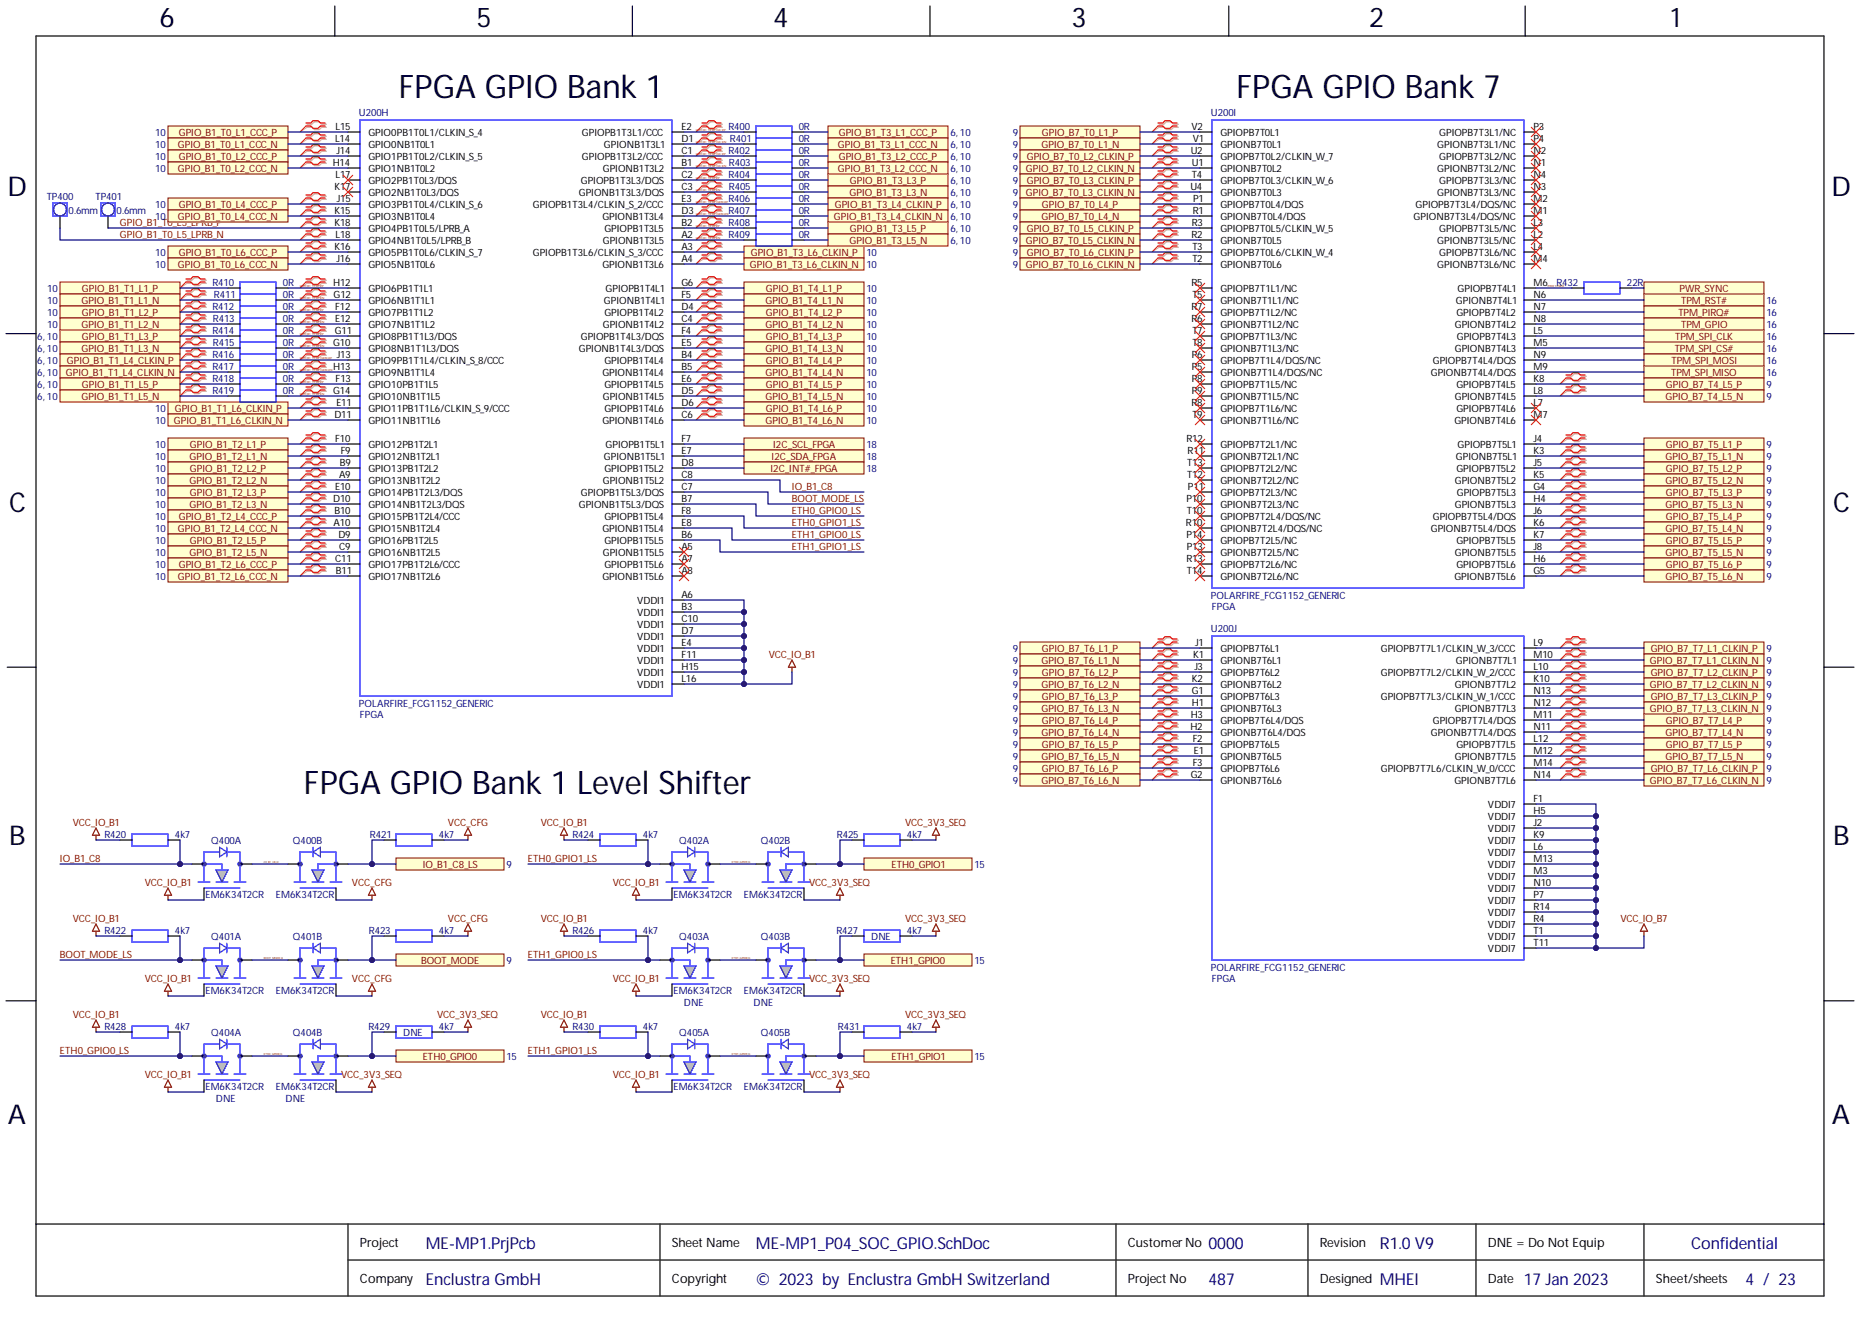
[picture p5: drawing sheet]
<svg xmlns="http://www.w3.org/2000/svg" width="393mm" height="282mm" viewBox="0 0 393 282" stroke-linecap="round" stroke-linejoin="round" font-family="sans-serif">
<defs><g id="words">
<g font-size="6.9">
<text x="84.3" y="20.6">FPGA GPIO Bank 1</text>
<text x="261.3" y="20.6">FPGA GPIO Bank 7</text>
<text x="64.3" y="167.8">FPGA GPIO Bank 1 Level Shifter</text>
</g>
<g font-size="5.8">
<text x="33.7" y="5.7">6</text>
<text x="100.7" y="5.7">5</text>
<text x="163.4" y="5.7">4</text>
<text x="226.5" y="5.7">3</text>
<text x="289.4" y="5.7">2</text>
<text x="353.1" y="5.7">1</text>
<text x="1.6" y="41.4">D</text>
<text x="387.1" y="41.4">D</text>
<text x="1.9" y="108.2">C</text>
<text x="387.5" y="108.2">C</text>
<text x="1.9" y="178.7">B</text>
<text x="387.5" y="178.7">B</text>
<text x="1.7" y="237.6">A</text>
<text x="387.2" y="237.6">A</text>
</g>
<g font-size="3.5" fill="#000080">
<text x="90" y="264.1">ME-MP1.PrjPcb</text>
<text x="159.8" y="264.1">ME-MP1_P04_SOC_GPIO.SchDoc</text>
<text x="255.4" y="264.1">0000</text>
<text x="357.4" y="264.1">Confidential</text>
<text x="90" y="271.7">Enclustra GmbH</text>
<text x="159.8" y="271.7">© 2023 by Enclustra GmbH Switzerland</text>
<text x="255.4" y="271.7">487</text>
<text x="291.7" y="271.7">MHEI</text>
<text x="322.1" y="271.7">17 Jan 2023</text>
<text x="368.9" y="271.7">4 / 23</text>
</g>
<text font-size="3.5" fill="#00007c" x="291.7" y="264.1">R1.0V9</text>
<g font-size="2.7">
<text x="76.1" y="263.7">Project</text>
<text x="142" y="263.7">Sheet Name</text>
<text x="238.4" y="263.7">CustomerNo</text>
<text x="279" y="263.7">Revision</text>
<text x="314.5" y="263.7">DNE = Do Not Equip</text>
<text x="76.1" y="271.3">Company</text>
<text x="142" y="271.3">Copyright</text>
<text x="238.4" y="271.3">Project No</text>
<text x="279" y="271.3">Designed</text>
<text x="314.5" y="271.3">Date</text>
<text x="350" y="271.3">Sheet/sheets</text>
</g>
<g font-size="2.1" fill="#000080">
<text x="32.8" y="28.8">10</text>
<text x="75.8" y="24.6">U200H</text>
<text x="154" y="27.4">R400</text>
<text x="154.3" y="29.9">R401</text>
<text x="168.8" y="27.4">0R</text>
<text x="168.8" y="29.9">0R</text>
<text x="200.9" y="28.8">6, 10</text>
<text x="214.1" y="28.8">9</text>
<text x="255.9" y="24.6">U200I</text>
<text x="32.8" y="31.3">10</text>
<text x="32.8" y="33.8">10</text>
<text x="154" y="32.5">R402</text>
<text x="154" y="35">R403</text>
<text x="168.8" y="32.5">0R</text>
<text x="168.8" y="35">0R</text>
<text x="200.9" y="31.3">6, 10</text>
<text x="200.9" y="33.8">6, 10</text>
<text x="214.1" y="31.3">9</text>
<text x="214.1" y="33.8">9</text>
<text x="32.8" y="36.4">10</text>
<text x="154" y="37.6">R404</text>
<text x="154" y="40.1">R405</text>
<text x="168.8" y="37.6">0R</text>
<text x="168.8" y="40.1">0R</text>
<text x="200.9" y="38.9">6, 10</text>
<text x="200.9" y="41.4">6, 10</text>
<text x="200.9" y="36.4">6, 10</text>
<text x="214.1" y="36.4">9</text>
<text x="214.1" y="38.9">9</text>
<text x="214.1" y="41.4">9</text>
<text x="9.9" y="42.4">TP400</text>
<text x="14.5" y="45.2">0.6mm</text>
<text x="20.2" y="42.4">TP401</text>
<text x="24.6" y="45.2">0.6mm</text>
<text x="32.8" y="44">10</text>
<text x="32.8" y="46.5">10</text>
<text x="154" y="42.6">R406</text>
<text x="154" y="45.2">R407</text>
<text x="154" y="47.7">R408</text>
<text x="168.8" y="42.6">0R</text>
<text x="168.8" y="45.2">0R</text>
<text x="168.8" y="47.7">0R</text>
<text x="200.9" y="44">6, 10</text>
<text x="200.9" y="46.5">6, 10</text>
<text x="214.1" y="44">9</text>
<text x="214.1" y="46.5">9</text>
<text x="154" y="50.2">R409</text>
<text x="168.8" y="50.2">0R</text>
<text x="200.9" y="49.1">6, 10</text>
<text x="200.9" y="51.6">6, 10</text>
<text x="214.1" y="49.1">9</text>
<text x="214.1" y="51.6">9</text>
<text x="32.8" y="54.1">10</text>
<text x="32.8" y="56.7">10</text>
<text x="183.1" y="54.1">10</text>
<text x="183.1" y="56.7">10</text>
<text x="214.1" y="54.1">9</text>
<text x="214.1" y="56.7">9</text>
<text x="10" y="61.7">10</text>
<text x="10" y="64.3">10</text>
<text x="44.9" y="60.4">R410</text>
<text x="44.9" y="65.5">R412</text>
<text x="45.2" y="62.9">R411</text>
<text x="59.8" y="60.4">0R</text>
<text x="59.8" y="62.9">0R</text>
<text x="59.8" y="65.5">0R</text>
<text x="183.1" y="61.7">10</text>
<text x="183.1" y="64.3">10</text>
<text x="329" y="60.4">R432</text>
<text x="343.8" y="60.4">22R</text>
<text x="373.3" y="64.3">16</text>
<text x="7.9" y="71.9">6, 10</text>
<text x="10" y="66.8">10</text>
<text x="10" y="69.4">10</text>
<text x="44.9" y="70.5">R414</text>
<text x="45" y="68">R413</text>
<text x="59.8" y="68">0R</text>
<text x="59.8" y="70.5">0R</text>
<text x="183.1" y="66.8">10</text>
<text x="183.1" y="69.4">10</text>
<text x="183.1" y="71.9">10</text>
<text x="373.3" y="71.9">16</text>
<text x="373.3" y="66.8">16</text>
<text x="373.3" y="69.4">16</text>
<text x="7.9" y="74.4">6, 10</text>
<text x="7.9" y="77">6, 10</text>
<text x="44.9" y="75.6">R416</text>
<text x="45" y="73.1">R415</text>
<text x="59.8" y="73.1">0R</text>
<text x="59.8" y="75.6">0R</text>
<text x="183.1" y="74.4">10</text>
<text x="183.1" y="77">10</text>
<text x="373.3" y="74.4">16</text>
<text x="373.3" y="77">16</text>
<text x="7.9" y="79.5">6, 10</text>
<text x="7.9" y="82">6, 10</text>
<text x="44.9" y="78.2">R417</text>
<text x="44.9" y="80.7">R418</text>
<text x="44.9" y="83.2">R419</text>
<text x="59.8" y="78.2">0R</text>
<text x="59.8" y="80.7">0R</text>
<text x="59.8" y="83.2">0R</text>
<text x="183.1" y="79.5">10</text>
<text x="183.1" y="82">10</text>
<text x="373.3" y="79.5">16</text>
<text x="373.3" y="82">9</text>
<text x="7.9" y="84.6">6, 10</text>
<text x="32.8" y="87.1">10</text>
<text x="32.8" y="89.7">10</text>
<text x="183.1" y="84.6">10</text>
<text x="183.1" y="87.1">10</text>
<text x="183.1" y="89.7">10</text>
<text x="373.3" y="84.6">9</text>
<text x="32.8" y="94.7">10</text>
<text x="183.1" y="94.7">18</text>
<text x="373.3" y="94.7">9</text>
<text x="32.8" y="97.3">10</text>
<text x="32.8" y="99.8">10</text>
<text x="183.1" y="97.3">18</text>
<text x="183.1" y="99.8">18</text>
<text x="373.3" y="97.3">9</text>
<text x="373.3" y="99.8">9</text>
<text x="32.8" y="102.3">10</text>
<text x="32.8" y="104.9">10</text>
<text x="32.8" y="107.4">10</text>
<text x="373.3" y="102.3">9</text>
<text x="373.3" y="104.9">9</text>
<text x="373.3" y="107.4">9</text>
<text x="32.8" y="110">10</text>
<text x="32.8" y="112.5">10</text>
<text x="373.3" y="110">9</text>
<text x="373.3" y="112.5">9</text>
<text x="32.8" y="115">10</text>
<text x="32.8" y="117.6">10</text>
<text x="373.3" y="115">9</text>
<text x="373.3" y="117.6">9</text>
<text x="32.8" y="120.1">10</text>
<text x="32.8" y="122.6">10</text>
<text x="373.3" y="120.1">9</text>
<text x="373.3" y="122.6">9</text>
<text x="255.9" y="126.6">POLARFIRE_FCG1152_GENERIC</text>
<text x="256.2" y="128.9">FPGA</text>
<text x="214.1" y="137.9">9</text>
<text x="255.9" y="133.7">U200J</text>
<text x="373.3" y="137.9">9</text>
<text x="214.1" y="140.4">9</text>
<text x="214.1" y="142.9">9</text>
<text x="373.3" y="140.4">9</text>
<text x="373.3" y="142.9">9</text>
<text x="75.8" y="149.5">POLARFIRE_FCG1152_GENERIC</text>
<text x="214.1" y="145.5">9</text>
<text x="214.1" y="148">9</text>
<text x="373.3" y="145.5">9</text>
<text x="373.3" y="148">9</text>
<text x="76.1" y="151.7">FPGA</text>
<text x="214.1" y="150.6">9</text>
<text x="214.1" y="153.1">9</text>
<text x="214.1" y="155.6">9</text>
<text x="373.3" y="153.1">9</text>
<text x="373.3" y="155.6">9</text>
<text x="373.3" y="150.6">9</text>
<text x="214.1" y="158.2">9</text>
<text x="214.1" y="160.7">9</text>
<text x="373.3" y="158.2">9</text>
<text x="373.3" y="160.7">9</text>
<text x="214.1" y="163.2">9</text>
<text x="214.1" y="165.8">9</text>
<text x="373.3" y="163.2">9</text>
<text x="373.3" y="165.8">9</text>
<text x="22.1" y="177.1">R420</text>
<text x="36.9" y="177.1">4k7</text>
<text x="44.6" y="178.4">Q400A</text>
<text x="61.9" y="178.4">Q400B</text>
<text x="78.2" y="177.1">R421</text>
<text x="92.7" y="177.1">4k7</text>
<text x="121" y="177.1">R424</text>
<text x="135.9" y="177.1">4k7</text>
<text x="143.6" y="178.4">Q402A</text>
<text x="160.8" y="178.4">Q402B</text>
<text x="176.9" y="177.1">R425</text>
<text x="191.7" y="177.1">4k7</text>
<text x="107" y="183.5">9</text>
<text x="205.9" y="183.5">15</text>
<text x="43.5" y="189.8">EM6K34T2CR</text>
<text x="58.3" y="189.8">EM6K34T2CR</text>
<text x="142.4" y="189.8">EM6K34T2CR</text>
<text x="157.3" y="189.8">EM6K34T2CR</text>
<text x="22.1" y="197.4">R422</text>
<text x="36.9" y="197.4">4k7</text>
<text x="77.9" y="197.4">R423</text>
<text x="92.7" y="197.4">4k7</text>
<text x="121" y="197.4">R426</text>
<text x="135.9" y="197.4">4k7</text>
<text x="176.8" y="197.4">R427</text>
<text x="191.7" y="197.4">4k7</text>
<text x="44.6" y="198.7">Q401A</text>
<text x="61.9" y="198.7">Q401B</text>
<text x="107" y="203.8">9</text>
<text x="143.6" y="198.7">Q403A</text>
<text x="160.8" y="198.7">Q403B</text>
<text x="184.1" y="198.7">DNE</text>
<text x="205.9" y="203.8">15</text>
<text x="255.9" y="205.3">POLARFIRE_FCG1152_GENERIC</text>
<text x="256.2" y="207.6">FPGA</text>
<text x="43.5" y="210.1">EM6K34T2CR</text>
<text x="58.3" y="210.1">EM6K34T2CR</text>
<text x="142.4" y="210.1">EM6K34T2CR</text>
<text x="144.6" y="212.6">DNE</text>
<text x="157.3" y="210.1">EM6K34T2CR</text>
<text x="159.3" y="212.6">DNE</text>
<text x="22.1" y="217.7">R428</text>
<text x="36.9" y="217.7">4k7</text>
<text x="44.6" y="219">Q404A</text>
<text x="61.9" y="219">Q404B</text>
<text x="77.9" y="217.7">R429</text>
<text x="85.2" y="219">DNE</text>
<text x="92.7" y="217.7">4k7</text>
<text x="121" y="217.7">R430</text>
<text x="135.9" y="217.7">4k7</text>
<text x="143.6" y="219">Q405A</text>
<text x="160.8" y="219">Q405B</text>
<text x="177.1" y="217.7">R431</text>
<text x="191.7" y="217.7">4k7</text>
<text x="107" y="224.1">15</text>
<text x="205.9" y="224.1">15</text>
<text x="43.5" y="230.4">EM6K34T2CR</text>
<text x="45.7" y="232.9">DNE</text>
<text x="58.3" y="230.4">EM6K34T2CR</text>
<text x="60.4" y="232.9">DNE</text>
<text x="142.4" y="230.4">EM6K34T2CR</text>
<text x="157.3" y="230.4">EM6K34T2CR</text>
</g>
<g font-size="2.1" fill="#800000">
<text x="37.8" y="28.8">GPIO_B1_T0_L1_CCC_P</text>
<text x="177.3" y="28.8">GPIO_B1_T3_L1_CCC_P</text>
<text x="220.2" y="28.8">GPIO_B7_T0_L1_P</text>
<text x="37.6" y="31.3">GPIO_B1_T0_L1_CCC_N</text>
<text x="37.8" y="33.8">GPIO_B1_T0_L2_CCC_P</text>
<text x="177.1" y="31.3">GPIO_B1_T3_L1_CCC_N</text>
<text x="177.3" y="33.8">GPIO_B1_T3_L2_CCC_P</text>
<text x="217" y="33.8">GPIO_B7_T0_L2_CLKIN_P</text>
<text x="220.2" y="31.3">GPIO_B7_T0_L1_N</text>
<text x="37.6" y="36.4">GPIO_B1_T0_L2_CCC_N</text>
<text x="177.1" y="36.4">GPIO_B1_T3_L2_CCC_N</text>
<text x="179.6" y="41.4">GPIO_B1_T3_L3_N</text>
<text x="179.7" y="38.9">GPIO_B1_T3_L3_P</text>
<text x="216.9" y="36.4">GPIO_B7_T0_L2_CLKIN_N</text>
<text x="216.9" y="41.4">GPIO_B7_T0_L3_CLKIN_N</text>
<text x="217" y="38.9">GPIO_B7_T0_L3_CLKIN_P</text>
<text x="25.4" y="47.7">GPIO_B1_T0_L5_LPRB_P</text>
<text x="37.6" y="46.5">GPIO_B1_T0_L4_CCC_N</text>
<text x="37.8" y="44">GPIO_B1_T0_L4_CCC_P</text>
<text x="176.3" y="46.5">GPIO_B1_T3_L4_CLKIN_N</text>
<text x="176.4" y="44">GPIO_B1_T3_L4_CLKIN_P</text>
<text x="220.2" y="46.5">GPIO_B7_T0_L4_N</text>
<text x="220.2" y="44">GPIO_B7_T0_L4_P</text>
<text x="25.4" y="50.2">GPIO_B1_T0_L5_LPRB_N</text>
<text x="179.6" y="51.6">GPIO_B1_T3_L5_N</text>
<text x="179.7" y="49.1">GPIO_B1_T3_L5_P</text>
<text x="216.9" y="51.6">GPIO_B7_T0_L5_CLKIN_N</text>
<text x="217" y="49.1">GPIO_B7_T0_L5_CLKIN_P</text>
<text x="37.6" y="56.7">GPIO_B1_T0_L6_CCC_N</text>
<text x="37.8" y="54.1">GPIO_B1_T0_L6_CCC_P</text>
<text x="158.5" y="56.7">GPIO_B1_T3_L6_CLKIN_N</text>
<text x="158.7" y="54.1">GPIO_B1_T3_L6_CLKIN_P</text>
<text x="216.9" y="56.7">GPIO_B7_T0_L6_CLKIN_N</text>
<text x="217" y="54.1">GPIO_B7_T0_L6_CLKIN_P</text>
<text x="17.2" y="64.3">GPIO_B1_T1_L1_N</text>
<text x="17.3" y="61.7">GPIO_B1_T1_L1_P</text>
<text x="161.8" y="64.3">GPIO_B1_T4_L1_N</text>
<text x="161.9" y="61.7">GPIO_B1_T4_L1_P</text>
<text x="355" y="61.7">PWR_SYNC</text>
<text x="355.3" y="64.3">TPM_RST#</text>
<text x="17.2" y="69.4">GPIO_B1_T1_L2_N</text>
<text x="17.3" y="71.9">GPIO_B1_T1_L3_P</text>
<text x="17.3" y="66.8">GPIO_B1_T1_L2_P</text>
<text x="161.8" y="69.4">GPIO_B1_T4_L2_N</text>
<text x="161.9" y="66.8">GPIO_B1_T4_L2_P</text>
<text x="161.9" y="71.9">GPIO_B1_T4_L3_P</text>
<text x="354.1" y="71.9">TPM_SPI_CLK</text>
<text x="354.7" y="66.8">TPM_PIRQ#</text>
<text x="355.3" y="69.4">TPM_GPIO</text>
<text x="14.1" y="77">GPIO_B1_T1_L4_CLKIN_P</text>
<text x="17.2" y="74.4">GPIO_B1_T1_L3_N</text>
<text x="161.8" y="74.4">GPIO_B1_T4_L3_N</text>
<text x="161.9" y="77">GPIO_B1_T4_L4_P</text>
<text x="353.3" y="77">TPM_SPI_MOSI</text>
<text x="354" y="74.4">TPM_SPI_CS#</text>
<text x="13.9" y="79.5">GPIO_B1_T1_L4_CLKIN_N</text>
<text x="17.3" y="82">GPIO_B1_T1_L5_P</text>
<text x="161.8" y="79.5">GPIO_B1_T4_L4_N</text>
<text x="161.9" y="82">GPIO_B1_T4_L5_P</text>
<text x="352.1" y="82">GPIO_B7_T4_L5_P</text>
<text x="353.2" y="79.5">TPM_SPI_MISO</text>
<text x="17.2" y="84.6">GPIO_B1_T1_L5_N</text>
<text x="36.8" y="89.7">GPIO_B1_T1_L6_CLKIN_N</text>
<text x="36.9" y="87.1">GPIO_B1_T1_L6_CLKIN_P</text>
<text x="161.8" y="84.6">GPIO_B1_T4_L5_N</text>
<text x="161.8" y="89.7">GPIO_B1_T4_L6_N</text>
<text x="161.9" y="87.1">GPIO_B1_T4_L6_P</text>
<text x="352" y="84.6">GPIO_B7_T4_L5_N</text>
<text x="40.2" y="94.7">GPIO_B1_T2_L1_P</text>
<text x="163.4" y="94.7">I2C_SCL_FPGA</text>
<text x="352.1" y="94.7">GPIO_B7_T5_L1_P</text>
<text x="40.1" y="97.3">GPIO_B1_T2_L1_N</text>
<text x="40.2" y="99.8">GPIO_B1_T2_L2_P</text>
<text x="162.8" y="99.8">I2C_INT#_FPGA</text>
<text x="163.1" y="97.3">I2C_SDA_FPGA</text>
<text x="352" y="97.3">GPIO_B7_T5_L1_N</text>
<text x="352.1" y="99.8">GPIO_B7_T5_L2_P</text>
<text x="40.1" y="102.3">GPIO_B1_T2_L2_N</text>
<text x="40.1" y="107.4">GPIO_B1_T2_L3_N</text>
<text x="40.2" y="104.9">GPIO_B1_T2_L3_P</text>
<text x="167.4" y="103.5">IO_B1_C8</text>
<text x="167.4" y="106.1">BOOT_MODE_LS</text>
<text x="352" y="102.3">GPIO_B7_T5_L2_N</text>
<text x="352" y="107.4">GPIO_B7_T5_L3_N</text>
<text x="352.1" y="104.9">GPIO_B7_T5_L3_P</text>
<text x="37.6" y="112.5">GPIO_B1_T2_L4_CCC_N</text>
<text x="37.8" y="110">GPIO_B1_T2_L4_CCC_P</text>
<text x="167.4" y="108.6">ETH0_GPIO0_LS</text>
<text x="167.4" y="113.7">ETH1_GPIO0_LS</text>
<text x="167.4" y="111.1">ETH0_GPIO1_LS</text>
<text x="352" y="112.5">GPIO_B7_T5_L4_N</text>
<text x="352.1" y="110">GPIO_B7_T5_L4_P</text>
<text x="40.1" y="117.6">GPIO_B1_T2_L5_N</text>
<text x="40.2" y="115">GPIO_B1_T2_L5_P</text>
<text x="167.4" y="116.2">ETH1_GPIO1_LS</text>
<text x="352" y="117.6">GPIO_B7_T5_L5_N</text>
<text x="352.1" y="115">GPIO_B7_T5_L5_P</text>
<text x="37.6" y="122.6">GPIO_B1_T2_L6_CCC_N</text>
<text x="37.8" y="120.1">GPIO_B1_T2_L6_CCC_P</text>
<text x="352" y="122.6">GPIO_B7_T5_L6_N</text>
<text x="352.1" y="120.1">GPIO_B7_T5_L6_P</text>
<text x="220.2" y="137.9">GPIO_B7_T6_L1_P</text>
<text x="348.9" y="137.9">GPIO_B7_T7_L1_CLKIN_P</text>
<text x="162.5" y="139.1">VCC_IO_B1</text>
<text x="220.2" y="140.4">GPIO_B7_T6_L1_N</text>
<text x="220.2" y="142.9">GPIO_B7_T6_L2_P</text>
<text x="348.7" y="140.4">GPIO_B7_T7_L1_CLKIN_N</text>
<text x="348.9" y="142.9">GPIO_B7_T7_L2_CLKIN_P</text>
<text x="220.2" y="145.5">GPIO_B7_T6_L2_N</text>
<text x="220.2" y="148">GPIO_B7_T6_L3_P</text>
<text x="348.7" y="145.5">GPIO_B7_T7_L2_CLKIN_N</text>
<text x="348.9" y="148">GPIO_B7_T7_L3_CLKIN_P</text>
<text x="220.2" y="150.6">GPIO_B7_T6_L3_N</text>
<text x="220.2" y="155.6">GPIO_B7_T6_L4_N</text>
<text x="220.2" y="153.1">GPIO_B7_T6_L4_P</text>
<text x="348.7" y="150.6">GPIO_B7_T7_L3_CLKIN_N</text>
<text x="352" y="155.6">GPIO_B7_T7_L4_N</text>
<text x="352.1" y="153.1">GPIO_B7_T7_L4_P</text>
<text x="220.2" y="160.7">GPIO_B7_T6_L5_N</text>
<text x="220.2" y="158.2">GPIO_B7_T6_L5_P</text>
<text x="352" y="160.7">GPIO_B7_T7_L5_N</text>
<text x="352.1" y="158.2">GPIO_B7_T7_L5_P</text>
<text x="220.2" y="165.8">GPIO_B7_T6_L6_N</text>
<text x="220.2" y="163.2">GPIO_B7_T6_L6_P</text>
<text x="348.7" y="165.8">GPIO_B7_T7_L6_CLKIN_N</text>
<text x="348.9" y="163.2">GPIO_B7_T7_L6_CLKIN_P</text>
<text x="15.4" y="174.6">VCC_IO_B1</text>
<text x="94.7" y="174.6">VCC_CFG</text>
<text x="114.3" y="174.6">VCC_IO_B1</text>
<text x="191.3" y="174.6">VCC_3V3_SEQ</text>
<text x="12.7" y="182.2">IO_B1_C8</text>
<text x="89.4" y="183.5">IO_B1_C8_LS</text>
<text x="111.6" y="182.2">ETH0_GPIO1_LS</text>
<text x="188.4" y="183.5">ETH0_GPIO1</text>
<text x="30.6" y="187.3">VCC_IO_B1</text>
<text x="74.4" y="187.3">VCC_CFG</text>
<text x="129.5" y="187.3">VCC_IO_B1</text>
<text x="171" y="187.3">VCC_3V3_SEQ</text>
<text x="15.4" y="194.9">VCC_IO_B1</text>
<text x="94.7" y="194.9">VCC_CFG</text>
<text x="114.3" y="194.9">VCC_IO_B1</text>
<text x="191.3" y="194.9">VCC_3V3_SEQ</text>
<text x="342.5" y="194.9">VCC_IO_B7</text>
<text x="12.7" y="202.5">BOOT_MODE_LS</text>
<text x="89" y="203.8">BOOT_MODE</text>
<text x="111.6" y="202.5">ETH1_GPIO0_LS</text>
<text x="188.3" y="203.8">ETH1_GPIO0</text>
<text x="30.6" y="207.6">VCC_IO_B1</text>
<text x="74.4" y="207.6">VCC_CFG</text>
<text x="129.5" y="207.6">VCC_IO_B1</text>
<text x="171" y="207.6">VCC_3V3_SEQ</text>
<text x="15.4" y="215.2">VCC_IO_B1</text>
<text x="92.4" y="215.2">VCC_3V3_SEQ</text>
<text x="114.3" y="215.2">VCC_IO_B1</text>
<text x="191.3" y="215.2">VCC_3V3_SEQ</text>
<text x="12.7" y="222.8">ETH0_GPIO0_LS</text>
<text x="30.6" y="227.9">VCC_IO_B1</text>
<text x="72.1" y="227.9">VCC_3V3_SEQ</text>
<text x="89.4" y="224.1">ETH0_GPIO0</text>
<text x="111.6" y="222.8">ETH1_GPIO1_LS</text>
<text x="129.5" y="227.9">VCC_IO_B1</text>
<text x="171" y="227.9">VCC_3V3_SEQ</text>
<text x="188.4" y="224.1">ETH1_GPIO1</text>
</g>
<g font-size="2.1">
<text x="70.8" y="29.9">L14</text>
<text x="70.9" y="27.4">L15</text>
<text x="77.9" y="28.8">GPIO0PB1T0L1/CLKIN_S_4</text>
<text x="123" y="28.8">GPIOPB1T3L1/CCC</text>
<text x="144.1" y="27.4">E2</text>
<text x="144.1" y="29.9">D1</text>
<text x="251.9" y="27.4">V2</text>
<text x="252.1" y="29.9">V1</text>
<text x="257.9" y="28.8">GPIOPB7T0L1</text>
<text x="304.2" y="28.8">GPIOPB7T3L1/NC</text>
<text x="324.1" y="27.4">P3</text>
<text x="324.1" y="29.9">P4</text>
<text x="70.3" y="35">H14</text>
<text x="71.1" y="32.5">J14</text>
<text x="77.9" y="31.3">GPIO0NB1T0L1</text>
<text x="77.9" y="33.8">GPIO1PB1T0L2/CLKIN_S_5</text>
<text x="123" y="33.8">GPIOPB1T3L2/CCC</text>
<text x="127.7" y="31.3">GPIONB1T3L1</text>
<text x="144.1" y="32.5">C1</text>
<text x="144.1" y="35">B1</text>
<text x="251.7" y="32.5">U2</text>
<text x="251.9" y="35">U1</text>
<text x="257.9" y="31.3">GPIONB7T0L1</text>
<text x="257.9" y="33.8">GPIOPB7T0L2/CLKIN_W_7</text>
<text x="303.8" y="31.3">GPIONB7T3L1/NC</text>
<text x="304.2" y="33.8">GPIOPB7T3L2/NC</text>
<text x="324.1" y="32.5">N2</text>
<text x="324.1" y="35">N1</text>
<text x="70.7" y="40.1">K17</text>
<text x="70.9" y="37.6">L17</text>
<text x="77.9" y="36.4">GPIO1NB1T0L2</text>
<text x="77.9" y="38.9">GPIO2PB1T0L3/DQS</text>
<text x="77.9" y="41.4">GPIO2NB1T0L3/DQS</text>
<text x="122.3" y="41.4">GPIONB1T3L3/DQS</text>
<text x="122.8" y="38.9">GPIOPB1T3L3/DQS</text>
<text x="127.4" y="36.4">GPIONB1T3L2</text>
<text x="144.1" y="37.6">C2</text>
<text x="144.1" y="40.1">C3</text>
<text x="251.6" y="40.1">U4</text>
<text x="251.9" y="37.6">T4</text>
<text x="257.9" y="36.4">GPIONB7T0L2</text>
<text x="257.9" y="38.9">GPIOPB7T0L3/CLKIN_W_6</text>
<text x="257.9" y="41.4">GPIONB7T0L3</text>
<text x="303.8" y="36.4">GPIONB7T3L2/NC</text>
<text x="303.8" y="41.4">GPIONB7T3L3/NC</text>
<text x="304.2" y="38.9">GPIOPB7T3L3/NC</text>
<text x="324.1" y="37.6">N4</text>
<text x="324.1" y="40.1">N3</text>
<text x="70.7" y="45.2">K15</text>
<text x="70.7" y="47.7">K18</text>
<text x="71.2" y="42.6">J15</text>
<text x="77.9" y="44">GPIO3PB1T0L4/CLKIN_S_6</text>
<text x="77.9" y="46.5">GPIO3NB1T0L4</text>
<text x="112.6" y="44">GPIOPB1T3L4/CLKIN_S_2/CCC</text>
<text x="127.3" y="46.5">GPIONB1T3L4</text>
<text x="144.1" y="42.6">E3</text>
<text x="144.1" y="45.2">D3</text>
<text x="144.1" y="47.7">B2</text>
<text x="251.9" y="47.7">R3</text>
<text x="252.1" y="45.2">R1</text>
<text x="252.2" y="42.6">P1</text>
<text x="257.9" y="44">GPIOPB7T0L4/DQS</text>
<text x="257.9" y="46.5">GPIONB7T0L4/DQS</text>
<text x="298.8" y="46.5">GPIONB7T3L4/DQS/NC</text>
<text x="299.2" y="44">GPIOPB7T3L4/DQS/NC</text>
<text x="324.1" y="42.6">M2</text>
<text x="324.1" y="45.2">M1</text>
<text x="324.1" y="47.7">L3</text>
<text x="70.7" y="52.8">K16</text>
<text x="70.9" y="50.2">L18</text>
<text x="77.9" y="49.1">GPIO4PB1T0L5/LPRB_A</text>
<text x="77.9" y="51.6">GPIO4NB1T0L5/LPRB_B</text>
<text x="127.4" y="51.6">GPIONB1T3L5</text>
<text x="127.7" y="49.1">GPIOPB1T3L5</text>
<text x="144.1" y="50.2">A2</text>
<text x="144.1" y="52.8">A3</text>
<text x="251.9" y="50.2">R2</text>
<text x="252" y="52.8">T3</text>
<text x="257.9" y="49.1">GPIOPB7T0L5/CLKIN_W_5</text>
<text x="257.9" y="51.6">GPIONB7T0L5</text>
<text x="303.8" y="51.6">GPIONB7T3L5/NC</text>
<text x="304.2" y="49.1">GPIOPB7T3L5/NC</text>
<text x="324.1" y="50.2">L2</text>
<text x="324.1" y="52.8">L4</text>
<text x="71.1" y="55.3">J16</text>
<text x="77.9" y="54.1">GPIO5PB1T0L6/CLKIN_S_7</text>
<text x="77.9" y="56.7">GPIO5NB1T0L6</text>
<text x="112.6" y="54.1">GPIOPB1T3L6/CLKIN_S_3/CCC</text>
<text x="127.3" y="56.7">GPIONB1T3L6</text>
<text x="144.1" y="55.3">A4</text>
<text x="252" y="55.3">T2</text>
<text x="257.9" y="54.1">GPIOPB7T0L6/CLKIN_W_4</text>
<text x="257.9" y="56.7">GPIONB7T0L6</text>
<text x="303.8" y="56.7">GPIONB7T3L6/NC</text>
<text x="304.2" y="54.1">GPIOPB7T3L6/NC</text>
<text x="324.1" y="55.3">M4</text>
<text x="70.4" y="60.4">H12</text>
<text x="70.5" y="62.9">G12</text>
<text x="70.8" y="65.5">F12</text>
<text x="77.9" y="61.7">GPIO6PB1T1L1</text>
<text x="77.9" y="64.3">GPIO6NB1T1L1</text>
<text x="127.7" y="64.3">GPIONB1T4L1</text>
<text x="128" y="61.7">GPIOPB1T4L1</text>
<text x="144.1" y="60.4">G6</text>
<text x="144.1" y="62.9">F5</text>
<text x="144.1" y="65.5">D4</text>
<text x="251.9" y="60.4">R5</text>
<text x="251.9" y="65.5">R7</text>
<text x="252" y="62.9">T5</text>
<text x="257.9" y="61.7">GPIOPB7T1L1/NC</text>
<text x="257.9" y="64.3">GPIONB7T1L1/NC</text>
<text x="307.7" y="64.3">GPIONB7T4L1</text>
<text x="308.1" y="61.7">GPIOPB7T4L1</text>
<text x="324.1" y="60.4">M6</text>
<text x="324.1" y="62.9">N6</text>
<text x="324.1" y="65.5">N7</text>
<text x="70.8" y="70.5">G11</text>
<text x="70.8" y="68">E12</text>
<text x="77.9" y="66.8">GPIO7PB1T1L2</text>
<text x="77.9" y="69.4">GPIO7NB1T1L2</text>
<text x="77.9" y="71.9">GPIO8PB1T1L3/DQS</text>
<text x="122.8" y="71.9">GPIOPB1T4L3/DQS</text>
<text x="127.4" y="69.4">GPIONB1T4L2</text>
<text x="127.7" y="66.8">GPIOPB1T4L2</text>
<text x="144.1" y="68">C4</text>
<text x="144.1" y="70.5">F4</text>
<text x="251.9" y="68">R6</text>
<text x="252" y="70.5">T7</text>
<text x="257.9" y="66.8">GPIOPB7T1L2/NC</text>
<text x="257.9" y="69.4">GPIONB7T1L2/NC</text>
<text x="257.9" y="71.9">GPIOPB7T1L3/NC</text>
<text x="307.5" y="69.4">GPIONB7T4L2</text>
<text x="307.8" y="66.8">GPIOPB7T4L2</text>
<text x="307.9" y="71.9">GPIOPB7T4L3</text>
<text x="324.1" y="68">N8</text>
<text x="324.1" y="70.5">L5</text>
<text x="70.4" y="73.1">G10</text>
<text x="71.2" y="75.6">J13</text>
<text x="77.9" y="74.4">GPIO8NB1T1L3/DQS</text>
<text x="77.9" y="77">GPIO9PB1T1L4/CLKIN_S_8/CCC</text>
<text x="122.3" y="74.4">GPIONB1T4L3/DQS</text>
<text x="127.7" y="77">GPIOPB1T4L4</text>
<text x="144.1" y="73.1">E5</text>
<text x="144.1" y="75.6">B4</text>
<text x="251.9" y="75.6">P6</text>
<text x="252" y="73.1">T8</text>
<text x="257.9" y="74.4">GPIONB7T1L3/NC</text>
<text x="257.9" y="77">GPIOPB7T1L4/DQS/NC</text>
<text x="302.8" y="77">GPIOPB7T4L4/DQS</text>
<text x="307.5" y="74.4">GPIONB7T4L3</text>
<text x="324.1" y="73.1">M5</text>
<text x="324.1" y="75.6">N9</text>
<text x="70.4" y="78.2">H13</text>
<text x="70.4" y="83.2">G14</text>
<text x="70.9" y="80.7">F13</text>
<text x="77.9" y="79.5">GPIO9NB1T1L4</text>
<text x="77.9" y="82">GPIO10PB1T1L5</text>
<text x="127.3" y="79.5">GPIONB1T4L4</text>
<text x="127.7" y="82">GPIOPB1T4L5</text>
<text x="144.1" y="78.2">B5</text>
<text x="144.1" y="80.7">E6</text>
<text x="144.1" y="83.2">D5</text>
<text x="251.9" y="78.2">P5</text>
<text x="251.9" y="80.7">P8</text>
<text x="251.9" y="83.2">P9</text>
<text x="257.9" y="79.5">GPIONB7T1L4/DQS/NC</text>
<text x="257.9" y="82">GPIOPB7T1L5/NC</text>
<text x="302.4" y="79.5">GPIONB7T4L4/DQS</text>
<text x="307.8" y="82">GPIOPB7T4L5</text>
<text x="324.1" y="78.2">M9</text>
<text x="324.1" y="80.7">K8</text>
<text x="324.1" y="83.2">L8</text>
<text x="70.7" y="88.3">D11</text>
<text x="71.1" y="85.8">E11</text>
<text x="77.9" y="84.6">GPIO10NB1T1L5</text>
<text x="77.9" y="87.1">GPIO11PB1T1L6/CLKIN_S_9/CCC</text>
<text x="77.9" y="89.7">GPIO11NB1T1L6</text>
<text x="127.3" y="89.7">GPIONB1T4L6</text>
<text x="127.4" y="84.6">GPIONB1T4L5</text>
<text x="127.7" y="87.1">GPIOPB1T4L6</text>
<text x="144.1" y="85.8">D6</text>
<text x="144.1" y="88.3">C6</text>
<text x="251.9" y="85.8">R8</text>
<text x="252" y="88.3">T9</text>
<text x="257.9" y="84.6">GPIONB7T1L5/NC</text>
<text x="257.9" y="87.1">GPIOPB7T1L6/NC</text>
<text x="257.9" y="89.7">GPIONB7T1L6/NC</text>
<text x="307.4" y="89.7">GPIONB7T4L6</text>
<text x="307.5" y="84.6">GPIONB7T4L5</text>
<text x="307.8" y="87.1">GPIOPB7T4L6</text>
<text x="324.1" y="85.8">L7</text>
<text x="324.1" y="88.3">M7</text>
<text x="70.8" y="93.4">F10</text>
<text x="72" y="95.9">F9</text>
<text x="77.9" y="94.7">GPIO12PB1T2L1</text>
<text x="128" y="94.7">GPIOPB1T5L1</text>
<text x="144.1" y="93.4">F7</text>
<text x="144.1" y="95.9">E7</text>
<text x="250.8" y="93.4">R12</text>
<text x="251" y="95.9">R11</text>
<text x="257.9" y="94.7">GPIOPB7T2L1/NC</text>
<text x="308.1" y="94.7">GPIOPB7T5L1</text>
<text x="324.1" y="93.4">J4</text>
<text x="324.1" y="95.9">K3</text>
<text x="71.7" y="101">A9</text>
<text x="71.9" y="98.5">B9</text>
<text x="77.9" y="97.3">GPIO12NB1T2L1</text>
<text x="77.9" y="99.8">GPIO13PB1T2L2</text>
<text x="127.7" y="97.3">GPIONB1T5L1</text>
<text x="127.7" y="99.8">GPIOPB1T5L2</text>
<text x="144.1" y="98.5">D8</text>
<text x="144.1" y="101">C8</text>
<text x="250.9" y="98.5">T13</text>
<text x="250.9" y="101">T12</text>
<text x="257.9" y="97.3">GPIONB7T2L1/NC</text>
<text x="257.9" y="99.8">GPIOPB7T2L2/NC</text>
<text x="307.7" y="97.3">GPIONB7T5L1</text>
<text x="307.8" y="99.8">GPIOPB7T5L2</text>
<text x="324.1" y="98.5">J5</text>
<text x="324.1" y="101">K5</text>
<text x="70.4" y="106.1">D10</text>
<text x="70.8" y="103.5">E10</text>
<text x="77.9" y="102.3">GPIO13NB1T2L2</text>
<text x="77.9" y="104.9">GPIO14PB1T2L3/DQS</text>
<text x="77.9" y="107.4">GPIO14NB1T2L3/DQS</text>
<text x="122.3" y="107.4">GPIONB1T5L3/DQS</text>
<text x="122.8" y="104.9">GPIOPB1T5L3/DQS</text>
<text x="127.4" y="102.3">GPIONB1T5L2</text>
<text x="144.1" y="103.5">C7</text>
<text x="144.1" y="106.1">B7</text>
<text x="250.8" y="106.1">P10</text>
<text x="251.1" y="103.5">P11</text>
<text x="257.9" y="102.3">GPIONB7T2L2/NC</text>
<text x="257.9" y="104.9">GPIOPB7T2L3/NC</text>
<text x="257.9" y="107.4">GPIONB7T2L3/NC</text>
<text x="307.5" y="102.3">GPIONB7T5L2</text>
<text x="307.5" y="107.4">GPIONB7T5L3</text>
<text x="307.9" y="104.9">GPIOPB7T5L3</text>
<text x="324.1" y="103.5">G4</text>
<text x="324.1" y="106.1">H4</text>
<text x="70.5" y="111.1">A10</text>
<text x="70.7" y="108.6">B10</text>
<text x="71.5" y="113.7">D9</text>
<text x="77.9" y="110">GPIO15PB1T2L4/CCC</text>
<text x="77.9" y="112.5">GPIO15NB1T2L4</text>
<text x="127.3" y="112.5">GPIONB1T5L4</text>
<text x="127.7" y="110">GPIOPB1T5L4</text>
<text x="144.1" y="108.6">F8</text>
<text x="144.1" y="111.1">E8</text>
<text x="144.1" y="113.7">B6</text>
<text x="250.7" y="111.1">R10</text>
<text x="250.8" y="113.7">P14</text>
<text x="250.8" y="108.6">T10</text>
<text x="257.9" y="110">GPIOPB7T2L4/DQS/NC</text>
<text x="257.9" y="112.5">GPIONB7T2L4/DQS/NC</text>
<text x="302.4" y="112.5">GPIONB7T5L4/DQS</text>
<text x="302.8" y="110">GPIOPB7T5L4/DQS</text>
<text x="324.1" y="108.6">J6</text>
<text x="324.1" y="111.1">K6</text>
<text x="324.1" y="113.7">K7</text>
<text x="70.8" y="118.8">C11</text>
<text x="71.7" y="116.2">C9</text>
<text x="77.9" y="115">GPIO16PB1T2L5</text>
<text x="77.9" y="117.6">GPIO16NB1T2L5</text>
<text x="127.4" y="117.6">GPIONB1T5L5</text>
<text x="127.7" y="115">GPIOPB1T5L5</text>
<text x="144.1" y="116.2">A5</text>
<text x="144.1" y="118.8">A7</text>
<text x="250.8" y="118.8">R13</text>
<text x="250.8" y="116.2">P13</text>
<text x="257.9" y="115">GPIOPB7T2L5/NC</text>
<text x="257.9" y="117.6">GPIONB7T2L5/NC</text>
<text x="307.5" y="117.6">GPIONB7T5L5</text>
<text x="307.8" y="115">GPIOPB7T5L5</text>
<text x="324.1" y="116.2">J8</text>
<text x="324.1" y="118.8">H6</text>
<text x="71" y="121.3">B11</text>
<text x="77.9" y="120.1">GPIO17PB1T2L6/CCC</text>
<text x="77.9" y="122.6">GPIO17NB1T2L6</text>
<text x="127.3" y="122.6">GPIONB1T5L6</text>
<text x="127.7" y="120.1">GPIOPB1T5L6</text>
<text x="144.1" y="121.3">A8</text>
<text x="250.8" y="121.3">T14</text>
<text x="257.9" y="120.1">GPIOPB7T2L6/NC</text>
<text x="257.9" y="122.6">GPIONB7T2L6/NC</text>
<text x="307.4" y="122.6">GPIONB7T5L6</text>
<text x="307.8" y="120.1">GPIOPB7T5L6</text>
<text x="324.1" y="121.3">G5</text>
<text x="134.7" y="127.7">VDDI1</text>
<text x="134.7" y="130.3">VDDI1</text>
<text x="144.1" y="126.4">A6</text>
<text x="144.1" y="128.9">B3</text>
<text x="144.1" y="131.4">C10</text>
<text x="134.7" y="132.8">VDDI1</text>
<text x="134.7" y="135.3">VDDI1</text>
<text x="134.7" y="137.9">VDDI1</text>
<text x="144.1" y="134">D7</text>
<text x="144.1" y="136.5">E4</text>
<text x="252.6" y="136.5">J1</text>
<text x="257.9" y="137.9">GPIOPB7T6L1</text>
<text x="291.8" y="137.9">GPIOPB7T7L1/CLKIN_W_3/CCC</text>
<text x="324.1" y="136.5">L9</text>
<text x="134.7" y="140.4">VDDI1</text>
<text x="134.7" y="142.9">VDDI1</text>
<text x="144.1" y="139.1">F11</text>
<text x="144.1" y="141.6">H15</text>
<text x="252.2" y="139.1">K1</text>
<text x="252.4" y="141.6">J3</text>
<text x="257.9" y="140.4">GPIONB7T6L1</text>
<text x="257.9" y="142.9">GPIOPB7T6L2</text>
<text x="291.8" y="142.9">GPIOPB7T7L2/CLKIN_W_2/CCC</text>
<text x="307.7" y="140.4">GPIONB7T7L1</text>
<text x="324.1" y="139.1">M10</text>
<text x="324.1" y="141.6">L10</text>
<text x="134.7" y="145.5">VDDI1</text>
<text x="144.1" y="144.1">L16</text>
<text x="251.9" y="144.1">K2</text>
<text x="251.9" y="146.7">G1</text>
<text x="251.9" y="149.2">H1</text>
<text x="257.9" y="145.5">GPIONB7T6L2</text>
<text x="257.9" y="148">GPIOPB7T6L3</text>
<text x="291.8" y="148">GPIOPB7T7L3/CLKIN_W_1/CCC</text>
<text x="307.5" y="145.5">GPIONB7T7L2</text>
<text x="324.1" y="144.1">K10</text>
<text x="324.1" y="146.7">N13</text>
<text x="324.1" y="149.2">N12</text>
<text x="251.6" y="154.3">H2</text>
<text x="251.7" y="151.7">H3</text>
<text x="257.9" y="150.6">GPIONB7T6L3</text>
<text x="257.9" y="153.1">GPIOPB7T6L4/DQS</text>
<text x="257.9" y="155.6">GPIONB7T6L4/DQS</text>
<text x="302.4" y="155.6">GPIONB7T7L4/DQS</text>
<text x="302.8" y="153.1">GPIOPB7T7L4/DQS</text>
<text x="307.5" y="150.6">GPIONB7T7L3</text>
<text x="324.1" y="151.7">M11</text>
<text x="324.1" y="154.3">N11</text>
<text x="252.1" y="156.8">F2</text>
<text x="252.1" y="161.9">F3</text>
<text x="252.4" y="159.4">E1</text>
<text x="257.9" y="158.2">GPIOPB7T6L5</text>
<text x="257.9" y="160.7">GPIONB7T6L5</text>
<text x="307.5" y="160.7">GPIONB7T7L5</text>
<text x="307.8" y="158.2">GPIOPB7T7L5</text>
<text x="324.1" y="156.8">L12</text>
<text x="324.1" y="159.4">M12</text>
<text x="324.1" y="161.9">M14</text>
<text x="251.7" y="164.4">G2</text>
<text x="257.9" y="163.2">GPIOPB7T6L6</text>
<text x="257.9" y="165.8">GPIONB7T6L6</text>
<text x="291.8" y="163.2">GPIOPB7T7L6/CLKIN_W_0/CCC</text>
<text x="307.4" y="165.8">GPIONB7T7L6</text>
<text x="324.1" y="164.4">N14</text>
<text x="314.5" y="170.9">VDDI7</text>
<text x="314.5" y="173.4">VDDI7</text>
<text x="324.1" y="169.5">F1</text>
<text x="324.1" y="172">H5</text>
<text x="314.5" y="175.9">VDDI7</text>
<text x="314.5" y="178.5">VDDI7</text>
<text x="324.1" y="174.6">J2</text>
<text x="324.1" y="177.1">K9</text>
<text x="324.1" y="179.7">L6</text>
<text x="314.5" y="181">VDDI7</text>
<text x="314.5" y="183.5">VDDI7</text>
<text x="324.1" y="182.2">M13</text>
<text x="324.1" y="184.7">M3</text>
<text x="314.5" y="186.1">VDDI7</text>
<text x="314.5" y="188.6">VDDI7</text>
<text x="314.5" y="191.2">VDDI7</text>
<text x="324.1" y="187.3">N10</text>
<text x="324.1" y="189.8">P7</text>
<text x="314.5" y="193.7">VDDI7</text>
<text x="314.5" y="196.2">VDDI7</text>
<text x="324.1" y="192.3">R14</text>
<text x="324.1" y="194.9">R4</text>
<text x="324.1" y="197.4">T1</text>
<text x="314.5" y="198.8">VDDI7</text>
<text x="314.5" y="201.3">VDDI7</text>
<text x="324.1" y="200">T11</text>
</g>
<g font-size=".6" fill="#980000">
<text x="147.1" y="27.7">GPIO_B1_T3_L1_CCC_R_P</text>
<text x="147.1" y="30.3">GPIO_B1_T3_L1_CCC_R_N</text>
<text x="147.1" y="32.8">GPIO_B1_T3_L2_CCC_R_P</text>
<text x="147.1" y="35.4">GPIO_B1_T3_L2_CCC_R_N</text>
<text x="147.1" y="37.9">GPIO_B1_T3_L3_R_P</text>
<text x="147.1" y="40.4">GPIO_B1_T3_L3_R_N</text>
<text x="147.1" y="43">GPIO_B1_T3_L4_CLKIN_R_P</text>
<text x="147.1" y="45.5">GPIO_B1_T3_L4_CLKIN_R_N</text>
<text x="147.1" y="48">GPIO_B1_T3_L5_R_P</text>
<text x="147.1" y="50.6">GPIO_B1_T3_L5_R_N</text>
<text x="63.4" y="60.7">GPIO_B1_T1_L1_R_P</text>
<text x="63.4" y="63.3">GPIO_B1_T1_L1_R_N</text>
<text x="63.4" y="65.8">GPIO_B1_T1_L2_R_P</text>
<text x="63.4" y="68.3">GPIO_B1_T1_L2_R_N</text>
<text x="63.4" y="70.9">GPIO_B1_T1_L3_R_P</text>
<text x="63.4" y="73.4">GPIO_B1_T1_L3_R_N</text>
<text x="63.4" y="76">GPIO_B1_T1_L4_CLKIN_R_P</text>
<text x="63.4" y="78.5">GPIO_B1_T1_L4_CLKIN_R_N</text>
<text x="63.4" y="81">GPIO_B1_T1_L5_R_P</text>
<text x="63.4" y="83.6">GPIO_B1_T1_L5_R_N</text>
</g>
<g font-size=".6" fill="#800000">
<text x="327.2" y="60.7">PWR_SYNC_R</text>
<text x="55.8" y="182.5">IO_B1_C8_Q</text>
<text x="154.7" y="182.5">ETH0_GPIO1_Q</text>
<text x="55.8" y="202.8">BOOT_MODE_Q</text>
<text x="154.7" y="202.8">ETH1_GPIO0_Q</text>
<text x="55.8" y="223.1">ETH0_GPIO0_Q</text>
<text x="154.7" y="223.1">ETH1_GPIO1_Q</text>
</g>
</g></defs>
<g fill="none" stroke="#000" stroke-width=".25">
<path d="M7.6 7.6h377.9v266.5h-377.9zM70.8 1.3v6.3M133.7 1.3v6.3M196.6 1.3v6.3M259.7 1.3v6.3M322.4 1.3v6.3M73.6 27.9h2.5M73.6 30.5h2.5M73.6 33h2.5M73.6 35.5h2.5M73.6 38.1h2.5M142 27.9h2.6"/>
<path d="M142 30.5h2.6M142 33h2.6M142 35.5h2.6M142 38.1h2.6M253.6 27.9h2.6M253.6 30.5h2.6M253.6 33h2.6M253.6 35.5h2.6M253.6 38.1h2.6M322.1 27.9h2.5M322.1 30.5h2.5M322.1 33h2.5"/>
<path d="M322.1 35.5h2.5M322.1 38.1h2.5M12.7 45.7v2.5M22.8 45.7v2.5M73.6 40.6h2.5M73.6 43.1h2.5M73.6 45.7h2.5M73.6 48.2h2.5M73.6 50.8h2.5M73.6 53.3h2.5M73.6 55.8h2.5M142 40.6h2.6"/>
<path d="M142 43.1h2.6M142 45.7h2.6M142 48.2h2.6M142 50.8h2.6M142 53.3h2.6M142 55.8h2.6M253.6 40.6h2.6M253.6 43.1h2.6M253.6 45.7h2.6M253.6 48.2h2.6M253.6 50.8h2.6M253.6 53.3h2.6"/>
<path d="M253.6 55.8h2.6M322.1 40.6h2.5M322.1 43.1h2.5M322.1 45.7h2.5M322.1 48.2h2.5M322.1 50.8h2.5M322.1 53.3h2.5M322.1 55.8h2.5M1.3 70.5h6.3M73.6 60.9h2.5M73.6 63.4h2.5M73.6 66h2.5"/>
<path d="M73.6 68.5h2.5M73.6 71.1h2.5M73.6 73.6h2.5M73.6 76.1h2.5M73.6 78.7h2.5M142 60.9h2.6M142 63.4h2.6M142 66h2.6M142 68.5h2.6M142 71.1h2.6M142 73.6h2.6M142 76.1h2.6"/>
<path d="M142 78.7h2.6M253.6 60.9h2.6M253.6 63.4h2.6M253.6 66h2.6M253.6 68.5h2.6M253.6 71.1h2.6M253.6 73.6h2.6M253.6 76.1h2.6M253.6 78.7h2.6M322.1 60.9h2.5M322.1 63.4h2.5M322.1 66h2.5"/>
<path d="M322.1 68.5h2.5M322.1 71.1h2.5M322.1 73.6h2.5M322.1 76.1h2.5M322.1 78.7h2.5M385.5 70.5h6.4M73.6 81.2h2.5M73.6 83.7h2.5M73.6 86.3h2.5M73.6 88.8h2.5M73.6 93.9h2.5M73.6 96.4h2.5"/>
<path d="M73.6 99h2.5M142 81.2h2.6M142 83.7h2.6M142 86.3h2.6M142 88.8h2.6M142 93.9h2.6M142 96.4h2.6M142 99h2.6M253.6 81.2h2.6M253.6 83.7h2.6M253.6 86.3h2.6M253.6 88.8h2.6"/>
<path d="M253.6 93.9h2.6M253.6 96.4h2.6M253.6 99h2.6M322.1 81.2h2.5M322.1 83.7h2.5M322.1 86.3h2.5M322.1 88.8h2.5M322.1 93.9h2.5M322.1 96.4h2.5M322.1 99h2.5M73.6 101.5h2.5M73.6 104h2.5"/>
<path d="M73.6 106.6h2.5M73.6 109.1h2.5M73.6 111.7h2.5M73.6 114.2h2.5M73.6 116.7h2.5M73.6 119.3h2.5M142 101.5h2.6M142 104h2.6M142 106.6h2.6M142 109.1h2.6M142 111.7h2.6M142 114.2h2.6"/>
<path d="M142 116.7h2.6M142 119.3h2.6M253.6 101.5h2.6M253.6 104h2.6M253.6 106.6h2.6M253.6 109.1h2.6M253.6 111.7h2.6M253.6 114.2h2.6M253.6 116.7h2.6M253.6 119.3h2.6M322.1 101.5h2.5M322.1 104h2.5"/>
<path d="M322.1 106.6h2.5M322.1 109.1h2.5M322.1 111.7h2.5M322.1 114.2h2.5M322.1 116.7h2.5M322.1 119.3h2.5M73.6 121.8h2.5M142 121.8h2.6M142 126.9h2.6M142 129.4h2.6M142 132h2.6M142 134.5h2.6"/>
<path d="M142 137h2.6M142 139.6h2.6M253.6 121.8h2.6M253.6 137h2.6M253.6 139.6h2.6M322.1 121.8h2.5M322.1 137h2.5M322.1 139.6h2.5M1.5 141.1h6.1M142 142.1h2.6M142 144.6h2.6M253.6 142.1h2.6"/>
<path d="M253.6 144.6h2.6M253.6 147.2h2.6M253.6 149.7h2.6M253.6 152.3h2.6M253.6 154.8h2.6M253.6 157.3h2.6M253.6 159.9h2.6M322.1 142.1h2.5M322.1 144.6h2.5M322.1 147.2h2.5M322.1 149.7h2.5M322.1 152.3h2.5"/>
<path d="M322.1 154.8h2.5M322.1 157.3h2.5M322.1 159.9h2.5M385.5 141.1h6.4M253.6 162.4h2.6M253.6 164.9h2.6M322.1 162.4h2.5M322.1 164.9h2.5M322.1 170h2.5M322.1 172.6h2.5M322.1 175.1h2.5M322.1 177.6h2.5"/>
<path d="M322.1 180.2h2.5M322.1 182.7h2.5M322.1 185.2h2.5M322.1 187.8h2.5M322.1 190.3h2.5M322.1 192.9h2.5M322.1 195.4h2.5M322.1 197.9h2.5M1.3 211.6h6.3M322.1 200.5h2.5M385.5 211.6h6.4M7.6 258.8h377.9"/>
<path d="M73.6 258.8v15.3M139.5 258.8v15.3M235.9 258.8v15.3M276.5 258.8v15.3M312 258.8v15.3M347.5 258.8v15.3M73.6 266.4h311.9"/>
</g>
<g fill="none" stroke="#00f" stroke-width=".25">
<path d="M76.1 25.4h65.9v121.8h-65.9zM256.2 25.4h65.9v98.9h-65.9zM11.2 42.9h3v2.8h-3zM21.3 42.9h3v2.8h-3zM256.2 134.5h65.9v68.5h-65.9z"/>
<circle cx="12.7" cy="44.3" r="1.36"/>
<circle cx="22.8" cy="44.3" r="1.36"/>
</g>
<path d="M167.4 139.6l.8 1.5h-1.6zM167.4 141.1v1M347.5 195.4l.7 1.5h-1.5zM347.5 196.9v1" fill="none" stroke="#800000" stroke-width=".25"/>
<path d="M215.6 135.8h25.3v2.5h-25.3z" fill-rule="evenodd" fill="#ffffd0"/>
<path d="M215.6 135.8h25.3v2.5h-25.3z" fill="none" stroke="#800000" stroke-width=".21"/>
<path d="M215.6 138.3h25.3v2.5h-25.3z" fill-rule="evenodd" fill="#ffffd0"/>
<path d="M215.6 138.3h25.3v2.5h-25.3z" fill="none" stroke="#800000" stroke-width=".21"/>
<path d="M215.6 140.8h25.3v2.6h-25.3z" fill-rule="evenodd" fill="#ffffd0"/>
<path d="M215.6 140.8h25.3v2.6h-25.3z" fill="none" stroke="#800000" stroke-width=".21"/>
<path d="M215.6 143.4h25.3v2.5h-25.3z" fill-rule="evenodd" fill="#ffffd0"/>
<path d="M215.6 143.4h25.3v2.5h-25.3z" fill="none" stroke="#800000" stroke-width=".21"/>
<path d="M215.6 145.9h25.3v2.5h-25.3z" fill-rule="evenodd" fill="#ffffd0"/>
<path d="M215.6 145.9h25.3v2.5h-25.3z" fill="none" stroke="#800000" stroke-width=".21"/>
<path d="M215.6 148.4h25.3v2.6h-25.3z" fill-rule="evenodd" fill="#ffffd0"/>
<path d="M215.6 148.4h25.3v2.6h-25.3z" fill="none" stroke="#800000" stroke-width=".21"/>
<path d="M215.6 151h25.3v2.5h-25.3z" fill-rule="evenodd" fill="#ffffd0"/>
<path d="M215.6 151h25.3v2.5h-25.3z" fill="none" stroke="#800000" stroke-width=".21"/>
<path d="M215.6 153.5h25.3v2.6h-25.3z" fill-rule="evenodd" fill="#ffffd0"/>
<path d="M215.6 153.5h25.3v2.6h-25.3z" fill="none" stroke="#800000" stroke-width=".21"/>
<path d="M215.6 156.1h25.3v2.5h-25.3z" fill-rule="evenodd" fill="#ffffd0"/>
<path d="M215.6 156.1h25.3v2.5h-25.3z" fill="none" stroke="#800000" stroke-width=".21"/>
<path d="M215.6 158.6h25.3v2.5h-25.3z" fill-rule="evenodd" fill="#ffffd0"/>
<path d="M215.6 158.6h25.3v2.5h-25.3z" fill="none" stroke="#800000" stroke-width=".21"/>
<path d="M215.6 161.1h25.3v2.6h-25.3z" fill-rule="evenodd" fill="#ffffd0"/>
<path d="M215.6 161.1h25.3v2.6h-25.3z" fill="none" stroke="#800000" stroke-width=".21"/>
<path d="M215.6 163.7h25.3v2.5h-25.3z" fill-rule="evenodd" fill="#ffffd0"/>
<path d="M215.6 163.7h25.3v2.5h-25.3z" fill="none" stroke="#800000" stroke-width=".21"/>
<path d="M347.5 135.8h25.3v2.5h-25.3z" fill-rule="evenodd" fill="#ffffd0"/>
<path d="M347.5 135.8h25.3v2.5h-25.3z" fill="none" stroke="#800000" stroke-width=".21"/>
<path d="M347.5 138.3h25.3v2.5h-25.3z" fill-rule="evenodd" fill="#ffffd0"/>
<path d="M347.5 138.3h25.3v2.5h-25.3z" fill="none" stroke="#800000" stroke-width=".21"/>
<path d="M347.5 140.8h25.3v2.6h-25.3z" fill-rule="evenodd" fill="#ffffd0"/>
<path d="M347.5 140.8h25.3v2.6h-25.3z" fill="none" stroke="#800000" stroke-width=".21"/>
<path d="M347.5 143.4h25.3v2.5h-25.3z" fill-rule="evenodd" fill="#ffffd0"/>
<path d="M347.5 143.4h25.3v2.5h-25.3z" fill="none" stroke="#800000" stroke-width=".21"/>
<path d="M347.5 151h25.3v2.5h-25.3z" fill-rule="evenodd" fill="#ffffd0"/>
<path d="M347.5 151h25.3v2.5h-25.3z" fill="none" stroke="#800000" stroke-width=".21"/>
<path d="M347.5 153.5h25.3v2.6h-25.3z" fill-rule="evenodd" fill="#ffffd0"/>
<path d="M347.5 153.5h25.3v2.6h-25.3z" fill="none" stroke="#800000" stroke-width=".21"/>
<path d="M347.5 145.9h25.3v2.5h-25.3z" fill-rule="evenodd" fill="#ffffd0"/>
<path d="M347.5 145.9h25.3v2.5h-25.3z" fill="none" stroke="#800000" stroke-width=".21"/>
<path d="M347.5 148.4h25.3v2.6h-25.3z" fill-rule="evenodd" fill="#ffffd0"/>
<path d="M347.5 148.4h25.3v2.6h-25.3z" fill="none" stroke="#800000" stroke-width=".21"/>
<path d="M347.5 156.1h25.3v2.5h-25.3z" fill-rule="evenodd" fill="#ffffd0"/>
<path d="M347.5 156.1h25.3v2.5h-25.3z" fill="none" stroke="#800000" stroke-width=".21"/>
<path d="M347.5 158.6h25.3v2.5h-25.3z" fill-rule="evenodd" fill="#ffffd0"/>
<path d="M347.5 158.6h25.3v2.5h-25.3z" fill="none" stroke="#800000" stroke-width=".21"/>
<path d="M347.5 161.1h25.3v2.6h-25.3z" fill-rule="evenodd" fill="#ffffd0"/>
<path d="M347.5 161.1h25.3v2.6h-25.3z" fill="none" stroke="#800000" stroke-width=".21"/>
<path d="M347.5 163.7h25.3v2.5h-25.3z" fill-rule="evenodd" fill="#ffffd0"/>
<path d="M347.5 163.7h25.3v2.5h-25.3z" fill="none" stroke="#800000" stroke-width=".21"/>
<path d="M347.5 92.6h25.3v2.6h-25.3z" fill-rule="evenodd" fill="#ffffd0"/>
<path d="M347.5 92.6h25.3v2.6h-25.3z" fill="none" stroke="#800000" stroke-width=".21"/>
<path d="M347.5 95.2h25.3v2.5h-25.3z" fill-rule="evenodd" fill="#ffffd0"/>
<path d="M347.5 95.2h25.3v2.5h-25.3z" fill="none" stroke="#800000" stroke-width=".21"/>
<path d="M347.5 97.7h25.3v2.5h-25.3z" fill-rule="evenodd" fill="#ffffd0"/>
<path d="M347.5 97.7h25.3v2.5h-25.3z" fill="none" stroke="#800000" stroke-width=".21"/>
<path d="M347.5 100.2h25.3v2.6h-25.3z" fill-rule="evenodd" fill="#ffffd0"/>
<path d="M347.5 100.2h25.3v2.6h-25.3z" fill="none" stroke="#800000" stroke-width=".21"/>
<path d="M347.5 102.8h25.3v2.5h-25.3z" fill-rule="evenodd" fill="#ffffd0"/>
<path d="M347.5 102.8h25.3v2.5h-25.3z" fill="none" stroke="#800000" stroke-width=".21"/>
<path d="M347.5 105.3h25.3v2.5h-25.3z" fill-rule="evenodd" fill="#ffffd0"/>
<path d="M347.5 105.3h25.3v2.5h-25.3z" fill="none" stroke="#800000" stroke-width=".21"/>
<path d="M347.5 107.8h25.3v2.6h-25.3z" fill-rule="evenodd" fill="#ffffd0"/>
<path d="M347.5 107.8h25.3v2.6h-25.3z" fill="none" stroke="#800000" stroke-width=".21"/>
<path d="M347.5 110.4h25.3v2.5h-25.3z" fill-rule="evenodd" fill="#ffffd0"/>
<path d="M347.5 110.4h25.3v2.5h-25.3z" fill="none" stroke="#800000" stroke-width=".21"/>
<path d="M347.5 112.9h25.3v2.6h-25.3z" fill-rule="evenodd" fill="#ffffd0"/>
<path d="M347.5 112.9h25.3v2.6h-25.3z" fill="none" stroke="#800000" stroke-width=".21"/>
<path d="M347.5 115.5h25.3v2.5h-25.3z" fill-rule="evenodd" fill="#ffffd0"/>
<path d="M347.5 115.5h25.3v2.5h-25.3z" fill="none" stroke="#800000" stroke-width=".21"/>
<path d="M347.5 118h25.3v2.5h-25.3z" fill-rule="evenodd" fill="#ffffd0"/>
<path d="M347.5 118h25.3v2.5h-25.3z" fill="none" stroke="#800000" stroke-width=".21"/>
<path d="M347.5 120.5h25.3v2.6h-25.3z" fill-rule="evenodd" fill="#ffffd0"/>
<path d="M347.5 120.5h25.3v2.6h-25.3z" fill="none" stroke="#800000" stroke-width=".21"/>
<path d="M35.5 85h25.4v2.5h-25.4z" fill-rule="evenodd" fill="#ffffd0"/>
<path d="M35.5 85h25.4v2.5h-25.4z" fill="none" stroke="#980000" stroke-width=".21"/>
<path d="M35.5 87.5h25.4v2.6h-25.4z" fill-rule="evenodd" fill="#ffffd0"/>
<path d="M35.5 87.5h25.4v2.6h-25.4z" fill="none" stroke="#980000" stroke-width=".21"/>
<path d="M12.7 59.6h25.3v2.6h-25.3z" fill-rule="evenodd" fill="#ffffd0"/>
<path d="M12.7 59.6h25.3v2.6h-25.3z" fill="none" stroke="#980000" stroke-width=".21"/>
<path d="M12.7 62.2h25.3v2.5h-25.3z" fill-rule="evenodd" fill="#ffffd0"/>
<path d="M12.7 62.2h25.3v2.5h-25.3z" fill="none" stroke="#980000" stroke-width=".21"/>
<path d="M175 26.6h25.4v2.6h-25.4z" fill-rule="evenodd" fill="#ffffd0"/>
<path d="M175 26.6h25.4v2.6h-25.4z" fill="none" stroke="#980000" stroke-width=".21"/>
<path d="M175 29.2h25.4v2.5h-25.4z" fill-rule="evenodd" fill="#ffffd0"/>
<path d="M175 29.2h25.4v2.5h-25.4z" fill="none" stroke="#980000" stroke-width=".21"/>
<path d="M175 36.8h25.4v2.5h-25.4z" fill-rule="evenodd" fill="#ffffd0"/>
<path d="M175 36.8h25.4v2.5h-25.4z" fill="none" stroke="#980000" stroke-width=".21"/>
<path d="M175 39.3h25.4v2.6h-25.4z" fill-rule="evenodd" fill="#ffffd0"/>
<path d="M175 39.3h25.4v2.6h-25.4z" fill="none" stroke="#980000" stroke-width=".21"/>
<path d="M12.7 69.8h25.3v2.5h-25.3z" fill-rule="evenodd" fill="#ffffd0"/>
<path d="M12.7 69.8h25.3v2.5h-25.3z" fill="none" stroke="#980000" stroke-width=".21"/>
<path d="M12.7 72.3h25.3v2.6h-25.3z" fill-rule="evenodd" fill="#ffffd0"/>
<path d="M12.7 72.3h25.3v2.6h-25.3z" fill="none" stroke="#980000" stroke-width=".21"/>
<path d="M12.7 74.9h25.3v2.5h-25.3z" fill-rule="evenodd" fill="#ffffd0"/>
<path d="M12.7 74.9h25.3v2.5h-25.3z" fill="none" stroke="#980000" stroke-width=".21"/>
<path d="M12.7 77.4h25.3v2.5h-25.3z" fill-rule="evenodd" fill="#ffffd0"/>
<path d="M12.7 77.4h25.3v2.5h-25.3z" fill="none" stroke="#980000" stroke-width=".21"/>
<path d="M157.3 52h25.3v2.6h-25.3z" fill-rule="evenodd" fill="#ffffd0"/>
<path d="M157.3 52h25.3v2.6h-25.3z" fill="none" stroke="#980000" stroke-width=".21"/>
<path d="M157.3 54.6h25.3v2.5h-25.3z" fill-rule="evenodd" fill="#ffffd0"/>
<path d="M157.3 54.6h25.3v2.5h-25.3z" fill="none" stroke="#980000" stroke-width=".21"/>
<path d="M12.7 64.7h25.3v2.5h-25.3z" fill-rule="evenodd" fill="#ffffd0"/>
<path d="M12.7 64.7h25.3v2.5h-25.3z" fill="none" stroke="#980000" stroke-width=".21"/>
<path d="M12.7 67.2h25.3v2.6h-25.3z" fill-rule="evenodd" fill="#ffffd0"/>
<path d="M12.7 67.2h25.3v2.6h-25.3z" fill="none" stroke="#980000" stroke-width=".21"/>
<path d="M175 31.7h25.4v2.6h-25.4z" fill-rule="evenodd" fill="#ffffd0"/>
<path d="M175 31.7h25.4v2.6h-25.4z" fill="none" stroke="#980000" stroke-width=".21"/>
<path d="M175 46.9h25.4v2.6h-25.4z" fill-rule="evenodd" fill="#ffffd0"/>
<path d="M175 46.9h25.4v2.6h-25.4z" fill="none" stroke="#980000" stroke-width=".21"/>
<path d="M175 49.5h25.4v2.5h-25.4z" fill-rule="evenodd" fill="#ffffd0"/>
<path d="M175 49.5h25.4v2.5h-25.4z" fill="none" stroke="#980000" stroke-width=".21"/>
<path d="M175 34.3h25.4v2.5h-25.4z" fill-rule="evenodd" fill="#ffffd0"/>
<path d="M175 34.3h25.4v2.5h-25.4z" fill="none" stroke="#980000" stroke-width=".21"/>
<path d="M175 41.9h25.4v2.5h-25.4z" fill-rule="evenodd" fill="#ffffd0"/>
<path d="M175 41.9h25.4v2.5h-25.4z" fill="none" stroke="#980000" stroke-width=".21"/>
<path d="M175 44.4h25.4v2.5h-25.4z" fill-rule="evenodd" fill="#ffffd0"/>
<path d="M175 44.4h25.4v2.5h-25.4z" fill="none" stroke="#980000" stroke-width=".21"/>
<path d="M12.7 79.9h25.3v2.6h-25.3z" fill-rule="evenodd" fill="#ffffd0"/>
<path d="M12.7 79.9h25.3v2.6h-25.3z" fill="none" stroke="#980000" stroke-width=".21"/>
<path d="M12.7 82.5h25.3v2.5h-25.3z" fill-rule="evenodd" fill="#ffffd0"/>
<path d="M12.7 82.5h25.3v2.5h-25.3z" fill="none" stroke="#980000" stroke-width=".21"/>
<path d="M35.5 26.6h25.4v2.6h-25.4z" fill-rule="evenodd" fill="#ffffd0"/>
<path d="M35.5 26.6h25.4v2.6h-25.4z" fill="none" stroke="#800000" stroke-width=".21"/>
<path d="M35.5 29.2h25.4v2.5h-25.4z" fill-rule="evenodd" fill="#ffffd0"/>
<path d="M35.5 29.2h25.4v2.5h-25.4z" fill="none" stroke="#800000" stroke-width=".21"/>
<path d="M35.5 31.7h25.4v2.6h-25.4z" fill-rule="evenodd" fill="#ffffd0"/>
<path d="M35.5 31.7h25.4v2.6h-25.4z" fill="none" stroke="#800000" stroke-width=".21"/>
<path d="M35.5 34.3h25.4v2.5h-25.4z" fill-rule="evenodd" fill="#ffffd0"/>
<path d="M35.5 34.3h25.4v2.5h-25.4z" fill="none" stroke="#800000" stroke-width=".21"/>
<path d="M35.5 41.9h25.4v2.5h-25.4z" fill-rule="evenodd" fill="#ffffd0"/>
<path d="M35.5 41.9h25.4v2.5h-25.4z" fill="none" stroke="#800000" stroke-width=".21"/>
<path d="M35.5 44.4h25.4v2.5h-25.4z" fill-rule="evenodd" fill="#ffffd0"/>
<path d="M35.5 44.4h25.4v2.5h-25.4z" fill="none" stroke="#800000" stroke-width=".21"/>
<path d="M35.5 52h25.4v2.6h-25.4z" fill-rule="evenodd" fill="#ffffd0"/>
<path d="M35.5 52h25.4v2.6h-25.4z" fill="none" stroke="#800000" stroke-width=".21"/>
<path d="M35.5 54.6h25.4v2.5h-25.4z" fill-rule="evenodd" fill="#ffffd0"/>
<path d="M35.5 54.6h25.4v2.5h-25.4z" fill="none" stroke="#800000" stroke-width=".21"/>
<path d="M35.5 92.6h25.4v2.6h-25.4z" fill-rule="evenodd" fill="#ffffd0"/>
<path d="M35.5 92.6h25.4v2.6h-25.4z" fill="none" stroke="#800000" stroke-width=".21"/>
<path d="M35.5 95.2h25.4v2.5h-25.4z" fill-rule="evenodd" fill="#ffffd0"/>
<path d="M35.5 95.2h25.4v2.5h-25.4z" fill="none" stroke="#800000" stroke-width=".21"/>
<path d="M35.5 97.7h25.4v2.5h-25.4z" fill-rule="evenodd" fill="#ffffd0"/>
<path d="M35.5 97.7h25.4v2.5h-25.4z" fill="none" stroke="#800000" stroke-width=".21"/>
<path d="M35.5 100.2h25.4v2.6h-25.4z" fill-rule="evenodd" fill="#ffffd0"/>
<path d="M35.5 100.2h25.4v2.6h-25.4z" fill="none" stroke="#800000" stroke-width=".21"/>
<path d="M35.5 102.8h25.4v2.5h-25.4z" fill-rule="evenodd" fill="#ffffd0"/>
<path d="M35.5 102.8h25.4v2.5h-25.4z" fill="none" stroke="#800000" stroke-width=".21"/>
<path d="M35.5 105.3h25.4v2.5h-25.4z" fill-rule="evenodd" fill="#ffffd0"/>
<path d="M35.5 105.3h25.4v2.5h-25.4z" fill="none" stroke="#800000" stroke-width=".21"/>
<path d="M35.5 107.8h25.4v2.6h-25.4z" fill-rule="evenodd" fill="#ffffd0"/>
<path d="M35.5 107.8h25.4v2.6h-25.4z" fill="none" stroke="#800000" stroke-width=".21"/>
<path d="M35.5 110.4h25.4v2.5h-25.4z" fill-rule="evenodd" fill="#ffffd0"/>
<path d="M35.5 110.4h25.4v2.5h-25.4z" fill="none" stroke="#800000" stroke-width=".21"/>
<path d="M35.5 112.9h25.4v2.6h-25.4z" fill-rule="evenodd" fill="#ffffd0"/>
<path d="M35.5 112.9h25.4v2.6h-25.4z" fill="none" stroke="#800000" stroke-width=".21"/>
<path d="M35.5 115.5h25.4v2.5h-25.4z" fill-rule="evenodd" fill="#ffffd0"/>
<path d="M35.5 115.5h25.4v2.5h-25.4z" fill="none" stroke="#800000" stroke-width=".21"/>
<path d="M35.5 118h25.4v2.5h-25.4z" fill-rule="evenodd" fill="#ffffd0"/>
<path d="M35.5 118h25.4v2.5h-25.4z" fill="none" stroke="#800000" stroke-width=".21"/>
<path d="M35.5 120.5h25.4v2.6h-25.4z" fill-rule="evenodd" fill="#ffffd0"/>
<path d="M35.5 120.5h25.4v2.6h-25.4z" fill="none" stroke="#800000" stroke-width=".21"/>
<path d="M157.3 59.6h25.3v2.6h-25.3z" fill-rule="evenodd" fill="#ffffd0"/>
<path d="M157.3 59.6h25.3v2.6h-25.3z" fill="none" stroke="#800000" stroke-width=".21"/>
<path d="M157.3 62.2h25.3v2.5h-25.3z" fill-rule="evenodd" fill="#ffffd0"/>
<path d="M157.3 62.2h25.3v2.5h-25.3z" fill="none" stroke="#800000" stroke-width=".21"/>
<path d="M157.3 64.7h25.3v2.5h-25.3z" fill-rule="evenodd" fill="#ffffd0"/>
<path d="M157.3 64.7h25.3v2.5h-25.3z" fill="none" stroke="#800000" stroke-width=".21"/>
<path d="M157.3 67.2h25.3v2.6h-25.3z" fill-rule="evenodd" fill="#ffffd0"/>
<path d="M157.3 67.2h25.3v2.6h-25.3z" fill="none" stroke="#800000" stroke-width=".21"/>
<path d="M157.3 69.8h25.3v2.5h-25.3z" fill-rule="evenodd" fill="#ffffd0"/>
<path d="M157.3 69.8h25.3v2.5h-25.3z" fill="none" stroke="#800000" stroke-width=".21"/>
<path d="M157.3 72.3h25.3v2.6h-25.3z" fill-rule="evenodd" fill="#ffffd0"/>
<path d="M157.3 72.3h25.3v2.6h-25.3z" fill="none" stroke="#800000" stroke-width=".21"/>
<path d="M157.3 74.9h25.3v2.5h-25.3z" fill-rule="evenodd" fill="#ffffd0"/>
<path d="M157.3 74.9h25.3v2.5h-25.3z" fill="none" stroke="#800000" stroke-width=".21"/>
<path d="M157.3 77.4h25.3v2.5h-25.3z" fill-rule="evenodd" fill="#ffffd0"/>
<path d="M157.3 77.4h25.3v2.5h-25.3z" fill="none" stroke="#800000" stroke-width=".21"/>
<path d="M157.3 79.9h25.3v2.6h-25.3z" fill-rule="evenodd" fill="#ffffd0"/>
<path d="M157.3 79.9h25.3v2.6h-25.3z" fill="none" stroke="#800000" stroke-width=".21"/>
<path d="M157.3 82.5h25.3v2.5h-25.3z" fill-rule="evenodd" fill="#ffffd0"/>
<path d="M157.3 82.5h25.3v2.5h-25.3z" fill="none" stroke="#800000" stroke-width=".21"/>
<g fill="none" stroke="#d0a3a3" stroke-width=".25">
<path d="M64.9 26.3h1l.6-.5h1l.5 .5h1M64.9 26.9h1l.6 .5h1l.5-.5h1M64.9 28.8h1l.6-.5h1l.5 .5h1M64.9 29.4h1l.6 .5h1l.5-.5h1M64.9 31.3h1l.6-.5h1l.5 .5h1M64.9 32h1l.6 .5h1l.5-.5h1M64.9 33.9h1l.6-.5h1l.5 .5h1M64.9 34.5h1l.6 .5h1l.5-.5h1M148.6 28.8h1l.5-.5h1.1l.5 .5h1M148.6 29.4h1l.5 .5h1.1l.5-.5h1M148.6 31.3h1l.5-.5h1.1l.5 .5h1M148.6 32h1l.5 .5h1.1l.5-.5h1"/>
<path d="M148.6 33.9h1l.5-.5h1.1l.5 .5h1M148.6 34.5h1l.5 .5h1.1l.5-.5h1M148.6 36.4h1l.5-.5h1.1l.5 .5h1M148.6 37h1l.5 .6h1.1l.5-.6h1M148.6 39h1l.5-.6h1.1l.5 .6h1M148.6 39.6h1l.5 .5h1.1l.5-.5h1M148.6 26.3h1l.5-.5h1.1l.5 .5h1M148.6 26.9h1l.5 .5h1.1l.5-.5h1M245 31.3h1l.5-.5h1l.6 .5h1M245 32h1l.5 .5h1l.6-.5h1M245 33.9h1l.5-.5h1l.6 .5h1M245 34.5h1l.5 .5h1l.6-.5h1"/>
<path d="M64.9 41.5h1l.6-.5h1l.5 .5h1M64.9 42.1h1l.6 .5h1l.5-.5h1M64.9 44h1l.6-.5h1l.5 .5h1M64.9 44.7h1l.6 .5h1l.5-.5h1M64.9 46.6h1l.6-.5h1l.5 .5h1M64.9 47.2h1l.6 .5h1l.5-.5h1M64.9 49.1h1l.6-.5h1l.5 .5h1M64.9 49.7h1l.6 .5h1l.5-.5h1M64.9 51.6h1l.6-.5h1l.5 .5h1M64.9 52.3h1l.6 .5h1l.5-.5h1M64.9 54.2h1l.6-.5h1l.5 .5h1M64.9 54.8h1l.6 .5h1l.5-.5h1"/>
<path d="M64.9 59.3h1l.6-.6h1l.5 .6h1M64.9 59.9h1l.6 .5h1l.5-.5h1M148.6 41.5h1l.5-.5h1.1l.5 .5h1M148.6 42.1h1l.5 .5h1.1l.5-.5h1M148.6 44h1l.5-.5h1.1l.5 .5h1M148.6 44.7h1l.5 .5h1.1l.5-.5h1M148.6 46.6h1l.5-.5h1.1l.5 .5h1M148.6 47.2h1l.5 .5h1.1l.5-.5h1M148.6 49.1h1l.5-.5h1.1l.5 .5h1M148.6 49.7h1l.5 .5h1.1l.5-.5h1M148.6 51.6h1l.5-.5h1.1l.5 .5h1M148.6 52.3h1l.5 .5h1.1l.5-.5h1"/>
<path d="M148.6 54.2h1l.5-.5h1.1l.5 .5h1M148.6 54.8h1l.5 .5h1.1l.5-.5h1M148.6 59.3h1l.5-.6h1.1l.5 .6h1M148.6 59.9h1l.5 .5h1.1l.5-.5h1M64.9 61.8h1l.6-.5h1l.5 .5h1M64.9 62.4h1l.6 .5h1l.5-.5h1M64.9 64.3h1l.6-.5h1l.5 .5h1M64.9 65h1l.6 .5h1l.5-.5h1M64.9 66.9h1l.6-.5h1l.5 .5h1M64.9 67.5h1l.6 .5h1l.5-.5h1M64.9 69.4h1l.6-.5h1l.5 .5h1M64.9 70h1l.6 .5h1l.5-.5h1"/>
<path d="M64.9 71.9h1l.6-.5h1l.5 .5h1M64.9 72.6h1l.6 .5h1l.5-.5h1M64.9 74.5h1l.6-.5h1l.5 .5h1M64.9 75.1h1l.6 .5h1l.5-.5h1M64.9 77h1l.6-.5h1l.5 .5h1M64.9 77.6h1l.6 .6h1l.5-.6h1M64.9 79.6h1l.6-.6h1l.5 .6h1M148.6 61.8h1l.5-.5h1.1l.5 .5h1M148.6 62.4h1l.5 .5h1.1l.5-.5h1M148.6 64.3h1l.5-.5h1.1l.5 .5h1M148.6 65h1l.5 .5h1.1l.5-.5h1M148.6 66.9h1l.5-.5h1.1l.5 .5h1"/>
<path d="M148.6 67.5h1l.5 .5h1.1l.5-.5h1M148.6 69.4h1l.5-.5h1.1l.5 .5h1M148.6 70h1l.5 .5h1.1l.5-.5h1M148.6 71.9h1l.5-.5h1.1l.5 .5h1M148.6 72.6h1l.5 .5h1.1l.5-.5h1M148.6 74.5h1l.5-.5h1.1l.5 .5h1M148.6 75.1h1l.5 .5h1.1l.5-.5h1M148.6 77h1l.5-.5h1.1l.5 .5h1M148.6 77.6h1l.5 .6h1.1l.5-.6h1M148.6 79.6h1l.5-.6h1.1l.5 .6h1M64.9 80.2h1l.6 .5h1l.5-.5h1M64.9 82.1h1l.6-.5h1l.5 .5h1"/>
<path d="M64.9 82.7h1l.6 .5h1l.5-.5h1M64.9 84.6h1l.6-.5h1l.5 .5h1M64.9 85.3h1l.6 .5h1l.5-.5h1M64.9 87.2h1l.6-.5h1l.5 .5h1M64.9 87.8h1l.6 .5h1l.5-.5h1M64.9 92.2h1l.6-.5h1l.5 .5h1M64.9 92.9h1l.6 .5h1l.5-.5h1M64.9 94.8h1l.6-.5h1l.5 .5h1M64.9 95.4h1l.6 .5h1l.5-.5h1M64.9 97.3h1l.6-.5h1l.5 .5h1M64.9 97.9h1l.6 .6h1l.5-.6h1M64.9 99.9h1l.6-.6h1l.5 .6h1"/>
<path d="M148.6 80.2h1l.5 .5h1.1l.5-.5h1M148.6 82.1h1l.5-.5h1.1l.5 .5h1M148.6 82.7h1l.5 .5h1.1l.5-.5h1M331.2 92.2h1.1l.5-.5h1l.5 .5h1M331.2 92.9h1.1l.5 .5h1l.5-.5h1M331.2 94.8h1.1l.5-.5h1l.5 .5h1M331.2 95.4h1.1l.5 .5h1l.5-.5h1M331.2 97.3h1.1l.5-.5h1l.5 .5h1M331.2 97.9h1.1l.5 .6h1l.5-.6h1M331.2 99.9h1.1l.5-.6h1l.5 .6h1M64.9 100.5h1l.6 .5h1l.5-.5h1M64.9 102.4h1l.6-.5h1l.5 .5h1"/>
<path d="M64.9 103h1l.6 .5h1l.5-.5h1M64.9 104.9h1l.6-.5h1l.5 .5h1M64.9 105.6h1l.6 .5h1l.5-.5h1M64.9 107.5h1l.6-.5h1l.5 .5h1M64.9 108.1h1l.6 .5h1l.5-.5h1M64.9 110h1l.6-.5h1l.5 .5h1M64.9 110.6h1l.6 .5h1l.5-.5h1M64.9 112.5h1l.6-.5h1l.5 .5h1M64.9 113.2h1l.6 .5h1l.5-.5h1M64.9 115.1h1l.6-.5h1l.5 .5h1M64.9 115.7h1l.6 .5h1l.5-.5h1M64.9 117.6h1l.6-.5h1l.5 .5h1"/>
<path d="M64.9 118.2h1l.6 .6h1l.5-.6h1M331.2 100.5h1.1l.5 .5h1l.5-.5h1M331.2 102.4h1.1l.5-.5h1l.5 .5h1M331.2 103h1.1l.5 .5h1l.5-.5h1M331.2 104.9h1.1l.5-.5h1l.5 .5h1M331.2 105.6h1.1l.5 .5h1l.5-.5h1M331.2 107.5h1.1l.5-.5h1l.5 .5h1M331.2 108.1h1.1l.5 .5h1l.5-.5h1M331.2 110h1.1l.5-.5h1l.5 .5h1M331.2 110.6h1.1l.5 .5h1l.5-.5h1M331.2 112.5h1.1l.5-.5h1l.5 .5h1M331.2 113.2h1.1l.5 .5h1l.5-.5h1"/>
<path d="M331.2 115.1h1.1l.5-.5h1l.5 .5h1M331.2 115.7h1.1l.5 .5h1l.5-.5h1M331.2 117.6h1.1l.5-.5h1l.5 .5h1M331.2 118.2h1.1l.5 .6h1l.5-.6h1M64.9 120.2h1l.6-.6h1l.5 .6h1M64.9 120.8h1l.6 .5h1l.5-.5h1M245 135.4h1l.5-.5h1l.6 .5h1M245 136h1l.5 .5h1l.6-.5h1M245 137.9h1l.5-.5h1l.6 .5h1M245 138.5h1l.5 .6h1l.6-.6h1M331.2 120.2h1.1l.5-.6h1l.5 .6h1M331.2 120.8h1.1l.5 .5h1l.5-.5h1"/>
<path d="M331.2 135.4h1.1l.5-.5h1l.5 .5h1M331.2 136h1.1l.5 .5h1l.5-.5h1M331.2 137.9h1.1l.5-.5h1l.5 .5h1M331.2 138.5h1.1l.5 .6h1l.5-.6h1M245 140.5h1l.5-.6h1l.6 .6h1M245 141.1h1l.5 .5h1l.6-.5h1M245 143h1l.5-.5h1l.6 .5h1M245 143.6h1l.5 .5h1l.6-.5h1M245 145.5h1l.5-.5h1l.6 .5h1M245 146.2h1l.5 .5h1l.6-.5h1M245 148.1h1l.5-.5h1l.6 .5h1M245 148.7h1l.5 .5h1l.6-.5h1"/>
<path d="M245 150.6h1l.5-.5h1l.6 .5h1M245 151.2h1l.5 .5h1l.6-.5h1M245 153.1h1l.5-.5h1l.6 .5h1M245 153.8h1l.5 .5h1l.6-.5h1M245 155.7h1l.5-.5h1l.6 .5h1M245 156.3h1l.5 .5h1l.6-.5h1M245 158.2h1l.5-.5h1l.6 .5h1M245 158.8h1l.5 .6h1l.6-.6h1M331.2 140.5h1.1l.5-.6h1l.5 .6h1M331.2 141.1h1.1l.5 .5h1l.5-.5h1M331.2 143h1.1l.5-.5h1l.5 .5h1M331.2 143.6h1.1l.5 .5h1l.5-.5h1"/>
<path d="M331.2 145.5h1.1l.5-.5h1l.5 .5h1M331.2 146.2h1.1l.5 .5h1l.5-.5h1M331.2 148.1h1.1l.5-.5h1l.5 .5h1M331.2 148.7h1.1l.5 .5h1l.5-.5h1M331.2 150.6h1.1l.5-.5h1l.5 .5h1M331.2 151.2h1.1l.5 .5h1l.5-.5h1M331.2 153.1h1.1l.5-.5h1l.5 .5h1M331.2 153.8h1.1l.5 .5h1l.5-.5h1M331.2 155.7h1.1l.5-.5h1l.5 .5h1M331.2 156.3h1.1l.5 .5h1l.5-.5h1M331.2 158.2h1.1l.5-.5h1l.5 .5h1M331.2 158.8h1.1l.5 .6h1l.5-.6h1"/>
<path d="M245 160.8h1l.5-.6h1l.6 .6h1M245 161.4h1l.5 .5h1l.6-.5h1M245 163.3h1l.5-.5h1l.6 .5h1M245 163.9h1l.5 .5h1l.6-.5h1M331.2 160.8h1.1l.5-.6h1l.5 .6h1M331.2 161.4h1.1l.5 .5h1l.5-.5h1M331.2 163.3h1.1l.5-.5h1l.5 .5h1M331.2 163.9h1.1l.5 .5h1l.5-.5h1"/>
</g>
<g fill="none" stroke="#d0a3a3" stroke-width=".21">
<path d="M64.9 26.9l-1.5 1M64.9 29.4l-1.5 1.1M64.9 32l-1.5 1M64.9 34.5l-1.5 1M148.6 29.4l-1.5 1.1M148.6 32l-1.5 1M148.6 34.5l-1.5 1M148.6 37l-1.5 1.1M148.6 39.6l-1.5 1M148.6 26.9l-1.5 1M245 32l-1.5 1M245 34.5l-1.5 1"/>
<path d="M64.9 42.1l-1.5 1M64.9 44.7l-1.5 1M64.9 47.2l-1.5 1M64.9 49.7l-1.5 1.1M64.9 52.3l-1.5 1M64.9 54.8l-1.5 1M64.9 59.9l-1.5 1M148.6 42.1l-1.5 1M148.6 44.7l-1.5 1M148.6 47.2l-1.5 1M148.6 49.7l-1.5 1.1M148.6 52.3l-1.5 1"/>
<path d="M148.6 54.8l-1.5 1M148.6 59.9l-1.5 1M64.9 62.4l-1.5 1M64.9 65l-1.5 1M64.9 67.5l-1.5 1M64.9 70l-1.5 1.1M64.9 72.6l-1.5 1M64.9 75.1l-1.5 1M64.9 77.6l-1.5 1.1M148.6 62.4l-1.5 1M148.6 65l-1.5 1M148.6 67.5l-1.5 1"/>
<path d="M148.6 70l-1.5 1.1M148.6 72.6l-1.5 1M148.6 75.1l-1.5 1M148.6 77.6l-1.5 1.1M64.9 80.2l-1.5 1M64.9 82.7l-1.5 1M64.9 85.3l-1.5 1M64.9 87.8l-1.5 1M64.9 92.9l-1.5 1M64.9 95.4l-1.5 1M64.9 97.9l-1.5 1.1M148.6 80.2l-1.5 1"/>
<path d="M148.6 82.7l-1.5 1M331.2 92.9l-1.5 1M331.2 95.4l-1.5 1M331.2 97.9l-1.5 1.1M64.9 100.5l-1.5 1M64.9 103l-1.5 1M64.9 105.6l-1.5 1M64.9 108.1l-1.5 1M64.9 110.6l-1.5 1.1M64.9 113.2l-1.5 1M64.9 115.7l-1.5 1M64.9 118.2l-1.5 1.1"/>
<path d="M331.2 100.5l-1.5 1M331.2 103l-1.5 1M331.2 105.6l-1.5 1M331.2 108.1l-1.5 1M331.2 110.6l-1.5 1.1M331.2 113.2l-1.5 1M331.2 115.7l-1.5 1M331.2 118.2l-1.5 1.1M64.9 120.8l-1.5 1M245 136l-1.5 1M245 138.5l-1.5 1.1M331.2 120.8l-1.5 1"/>
<path d="M331.2 136l-1.5 1M331.2 138.5l-1.5 1.1M245 141.1l-1.5 1M245 143.6l-1.5 1M245 146.2l-1.5 1M245 148.7l-1.5 1M245 151.2l-1.5 1.1M245 153.8l-1.5 1M245 156.3l-1.5 1M245 158.8l-1.5 1.1M331.2 141.1l-1.5 1M331.2 143.6l-1.5 1"/>
<path d="M331.2 146.2l-1.5 1M331.2 148.7l-1.5 1M331.2 151.2l-1.5 1.1M331.2 153.8l-1.5 1M331.2 156.3l-1.5 1M331.2 158.8l-1.5 1.1M245 161.4l-1.5 1M245 163.9l-1.5 1M331.2 161.4l-1.5 1M331.2 163.9l-1.5 1"/>
</g>
<g fill="none" stroke="#f00" stroke-width=".25">
<path d="M64.7 26h1l.5-.5h1l.5 .5h1M64.7 26.6h1l.5 .6h1l.5-.6h1M64.7 28.5h1l.5-.5h1l.5 .5h1M64.7 29.2h1l.5 .5h1l.5-.5h1M64.7 31.1h1l.5-.5h1l.5 .5h1M64.7 31.7h1l.5 .5h1l.5-.5h1M64.7 33.6h1l.5-.5h1l.5 .5h1M64.7 34.3h1l.5 .5h1l.5-.5h1M148.4 28.5h1l.5-.5h1l.5 .5h1M148.4 29.2h1l.5 .5h1l.5-.5h1M148.4 31.1h1l.5-.5h1l.5 .5h1M148.4 31.7h1l.5 .5h1l.5-.5h1"/>
<path d="M148.4 33.6h1l.5-.5h1l.5 .5h1M148.4 34.3h1l.5 .5h1l.5-.5h1M148.4 36.2h1l.5-.5h1l.5 .5h1M148.4 36.8h1l.5 .5h1l.5-.5h1M148.4 38.7h1l.5-.5h1l.5 .5h1M148.4 39.3h1l.5 .5h1l.5-.5h1M148.4 26h1l.5-.5h1l.5 .5h1M148.4 26.6h1l.5 .6h1l.5-.6h1M244.8 31.1h1l.5-.5h1l.5 .5h1M244.8 31.7h1l.5 .5h1l.5-.5h1M244.8 33.6h1l.5-.5h1l.5 .5h1M244.8 34.3h1l.5 .5h1l.5-.5h1"/>
<path d="M64.7 41.2h1l.5-.5h1l.5 .5h1M64.7 41.9h1l.5 .5h1l.5-.5h1M64.7 43.8h1l.5-.5h1l.5 .5h1M64.7 44.4h1l.5 .5h1l.5-.5h1M64.7 46.3h1l.5-.5h1l.5 .5h1M64.7 46.9h1l.5 .6h1l.5-.6h1M64.7 48.8h1l.5-.5h1l.5 .5h1M64.7 49.5h1l.5 .5h1l.5-.5h1M64.7 51.4h1l.5-.5h1l.5 .5h1M64.7 52h1l.5 .5h1l.5-.5h1M64.7 53.9h1l.5-.5h1l.5 .5h1M64.7 54.6h1l.5 .5h1l.5-.5h1"/>
<path d="M64.7 59h1l.5-.5h1l.5 .5h1M64.7 59.6h1l.5 .5h1l.5-.5h1M148.4 41.2h1l.5-.5h1l.5 .5h1M148.4 41.9h1l.5 .5h1l.5-.5h1M148.4 43.8h1l.5-.5h1l.5 .5h1M148.4 44.4h1l.5 .5h1l.5-.5h1M148.4 46.3h1l.5-.5h1l.5 .5h1M148.4 46.9h1l.5 .6h1l.5-.6h1M148.4 48.8h1l.5-.5h1l.5 .5h1M148.4 49.5h1l.5 .5h1l.5-.5h1M148.4 51.4h1l.5-.5h1l.5 .5h1M148.4 52h1l.5 .5h1l.5-.5h1"/>
<path d="M148.4 53.9h1l.5-.5h1l.5 .5h1M148.4 54.6h1l.5 .5h1l.5-.5h1M148.4 59h1l.5-.5h1l.5 .5h1M148.4 59.6h1l.5 .5h1l.5-.5h1M64.7 61.5h1l.5-.5h1l.5 .5h1M64.7 62.2h1l.5 .5h1l.5-.5h1M64.7 64.1h1l.5-.5h1l.5 .5h1M64.7 64.7h1l.5 .5h1l.5-.5h1M64.7 66.6h1l.5-.5h1l.5 .5h1M64.7 67.2h1l.5 .6h1l.5-.6h1M64.7 69.1h1l.5-.5h1l.5 .5h1M64.7 69.8h1l.5 .5h1l.5-.5h1"/>
<path d="M64.7 71.7h1l.5-.5h1l.5 .5h1M64.7 72.3h1l.5 .5h1l.5-.5h1M64.7 74.2h1l.5-.5h1l.5 .5h1M64.7 74.9h1l.5 .5h1l.5-.5h1M64.7 76.8h1l.5-.5h1l.5 .5h1M64.7 77.4h1l.5 .5h1l.5-.5h1M64.7 79.3h1l.5-.5h1l.5 .5h1M64.7 79.9h1l.5 .5h1l.5-.5h1M148.4 61.5h1l.5-.5h1l.5 .5h1M148.4 62.2h1l.5 .5h1l.5-.5h1M148.4 64.1h1l.5-.5h1l.5 .5h1M148.4 64.7h1l.5 .5h1l.5-.5h1"/>
<path d="M148.4 66.6h1l.5-.5h1l.5 .5h1M148.4 67.2h1l.5 .6h1l.5-.6h1M148.4 69.1h1l.5-.5h1l.5 .5h1M148.4 69.8h1l.5 .5h1l.5-.5h1M148.4 71.7h1l.5-.5h1l.5 .5h1M148.4 72.3h1l.5 .5h1l.5-.5h1M148.4 74.2h1l.5-.5h1l.5 .5h1M148.4 74.9h1l.5 .5h1l.5-.5h1M148.4 76.8h1l.5-.5h1l.5 .5h1M148.4 77.4h1l.5 .5h1l.5-.5h1M148.4 79.3h1l.5-.5h1l.5 .5h1M148.4 79.9h1l.5 .5h1l.5-.5h1"/>
<path d="M64.7 81.8h1l.5-.5h1l.5 .5h1M64.7 82.5h1l.5 .5h1l.5-.5h1M64.7 84.4h1l.5-.5h1l.5 .5h1M64.7 85h1l.5 .5h1l.5-.5h1M64.7 86.9h1l.5-.5h1l.5 .5h1M64.7 87.5h1l.5 .6h1l.5-.6h1M64.7 92h1l.5-.5h1l.5 .5h1M64.7 92.6h1l.5 .5h1l.5-.5h1M64.7 94.5h1l.5-.5h1l.5 .5h1M64.7 95.2h1l.5 .5h1l.5-.5h1M64.7 97.1h1l.5-.5h1l.5 .5h1M64.7 97.7h1l.5 .5h1l.5-.5h1"/>
<path d="M64.7 99.6h1l.5-.5h1l.5 .5h1M148.4 81.8h1l.5-.5h1l.5 .5h1M148.4 82.5h1l.5 .5h1l.5-.5h1M331 92h1l.5-.5h1l.5 .5h1M331 92.6h1l.5 .5h1l.5-.5h1M331 94.5h1l.5-.5h1l.5 .5h1M331 95.2h1l.5 .5h1l.5-.5h1M331 97.1h1l.5-.5h1l.5 .5h1M331 97.7h1l.5 .5h1l.5-.5h1M331 99.6h1l.5-.5h1l.5 .5h1M64.7 100.2h1l.5 .5h1l.5-.5h1M64.7 102.1h1l.5-.5h1l.5 .5h1"/>
<path d="M64.7 102.8h1l.5 .5h1l.5-.5h1M64.7 104.7h1l.5-.5h1l.5 .5h1M64.7 105.3h1l.5 .5h1l.5-.5h1M64.7 107.2h1l.5-.5h1l.5 .5h1M64.7 107.8h1l.5 .6h1l.5-.6h1M64.7 109.7h1l.5-.5h1l.5 .5h1M64.7 110.4h1l.5 .5h1l.5-.5h1M64.7 112.3h1l.5-.5h1l.5 .5h1M64.7 112.9h1l.5 .5h1l.5-.5h1M64.7 114.8h1l.5-.5h1l.5 .5h1M64.7 115.5h1l.5 .5h1l.5-.5h1M64.7 117.4h1l.5-.5h1l.5 .5h1"/>
<path d="M64.7 118h1l.5 .5h1l.5-.5h1M64.7 119.9h1l.5-.5h1l.5 .5h1M331 100.2h1l.5 .5h1l.5-.5h1M331 102.1h1l.5-.5h1l.5 .5h1M331 102.8h1l.5 .5h1l.5-.5h1M331 104.7h1l.5-.5h1l.5 .5h1M331 105.3h1l.5 .5h1l.5-.5h1M331 107.2h1l.5-.5h1l.5 .5h1M331 107.8h1l.5 .6h1l.5-.6h1M331 109.7h1l.5-.5h1l.5 .5h1M331 110.4h1l.5 .5h1l.5-.5h1M331 112.3h1l.5-.5h1l.5 .5h1"/>
<path d="M331 112.9h1l.5 .5h1l.5-.5h1M331 114.8h1l.5-.5h1l.5 .5h1M331 115.5h1l.5 .5h1l.5-.5h1M331 117.4h1l.5-.5h1l.5 .5h1M331 118h1l.5 .5h1l.5-.5h1M331 119.9h1l.5-.5h1l.5 .5h1M64.7 120.5h1l.5 .5h1l.5-.5h1M244.8 135.1h1l.5-.5h1l.5 .5h1M244.8 135.8h1l.5 .5h1l.5-.5h1M244.8 137.7h1l.5-.5h1l.5 .5h1M244.8 138.3h1l.5 .5h1l.5-.5h1M331 120.5h1l.5 .5h1l.5-.5h1"/>
<path d="M331 135.1h1l.5-.5h1l.5 .5h1M331 135.8h1l.5 .5h1l.5-.5h1M331 137.7h1l.5-.5h1l.5 .5h1M331 138.3h1l.5 .5h1l.5-.5h1M244.8 140.2h1l.5-.5h1l.5 .5h1M244.8 140.8h1l.5 .5h1l.5-.5h1M244.8 142.7h1l.5-.5h1l.5 .5h1M244.8 143.4h1l.5 .5h1l.5-.5h1M244.8 145.3h1l.5-.5h1l.5 .5h1M244.8 145.9h1l.5 .5h1l.5-.5h1M244.8 147.8h1l.5-.5h1l.5 .5h1M244.8 148.4h1l.5 .6h1l.5-.6h1"/>
<path d="M244.8 150.3h1l.5-.5h1l.5 .5h1M244.8 151h1l.5 .5h1l.5-.5h1M244.8 152.9h1l.5-.5h1l.5 .5h1M244.8 153.5h1l.5 .5h1l.5-.5h1M244.8 155.4h1l.5-.5h1l.5 .5h1M244.8 156.1h1l.5 .5h1l.5-.5h1M244.8 158h1l.5-.5h1l.5 .5h1M244.8 158.6h1l.5 .5h1l.5-.5h1M331 140.2h1l.5-.5h1l.5 .5h1M331 140.8h1l.5 .5h1l.5-.5h1M331 142.7h1l.5-.5h1l.5 .5h1M331 143.4h1l.5 .5h1l.5-.5h1"/>
<path d="M331 145.3h1l.5-.5h1l.5 .5h1M331 145.9h1l.5 .5h1l.5-.5h1M331 147.8h1l.5-.5h1l.5 .5h1M331 148.4h1l.5 .6h1l.5-.6h1M331 150.3h1l.5-.5h1l.5 .5h1M331 151h1l.5 .5h1l.5-.5h1M331 152.9h1l.5-.5h1l.5 .5h1M331 153.5h1l.5 .5h1l.5-.5h1M331 155.4h1l.5-.5h1l.5 .5h1M331 156.1h1l.5 .5h1l.5-.5h1M331 158h1l.5-.5h1l.5 .5h1M331 158.6h1l.5 .5h1l.5-.5h1"/>
<path d="M244.8 160.5h1l.5-.5h1l.5 .5h1M244.8 161.1h1l.5 .5h1l.5-.5h1M244.8 163h1l.5-.5h1l.5 .5h1M244.8 163.7h1l.5 .5h1l.5-.5h1M331 160.5h1l.5-.5h1l.5 .5h1M331 161.1h1l.5 .5h1l.5-.5h1M331 163h1l.5-.5h1l.5 .5h1M331 163.7h1l.5 .5h1l.5-.5h1"/>
</g>
<g fill="none" stroke="#f00" stroke-width=".21">
<path d="M64.7 26.6l-1.3 1.3M64.7 29.2l-1.3 1.3M64.7 31.7l-1.3 1.3M64.7 34.3l-1.3 1.2M148.4 29.2l-1.3 1.3M148.4 31.7l-1.3 1.3M148.4 34.3l-1.3 1.2M148.4 36.8l-1.3 1.3M148.4 39.3l-1.3 1.3M148.4 26.6l-1.3 1.3M244.8 31.7l-1.3 1.3M244.8 34.3l-1.3 1.2"/>
<path d="M323.6 26.9l2.1 2M323.6 29.4l2.1 2.1M323.6 32l2.1 2M323.6 34.5l2.1 2M323.6 37l2.1 2.1M323.6 39.6l2.1 2M325.7 26.9l-2.1 2M325.7 29.4l-2.1 2.1M325.7 32l-2.1 2M325.7 34.5l-2.1 2M325.7 37l-2.1 2.1M325.7 39.6l-2.1 2"/>
<path d="M64.7 41.9l-1.3 1.2M64.7 44.4l-1.3 1.3M64.7 46.9l-1.3 1.3M64.7 49.5l-1.3 1.3M64.7 52l-1.3 1.3M64.7 54.6l-1.3 1.2M64.7 59.6l-1.3 1.3M148.4 41.9l-1.3 1.2M148.4 44.4l-1.3 1.3M148.4 46.9l-1.3 1.3M148.4 49.5l-1.3 1.3M148.4 52l-1.3 1.3"/>
<path d="M148.4 54.6l-1.3 1.2M148.4 59.6l-1.3 1.3M252.6 59.9l2 2M254.6 59.9l-2 2M323.6 42.1l2.1 2.1M323.6 44.7l2.1 2M323.6 47.2l2.1 2M323.6 49.7l2.1 2.1M323.6 52.3l2.1 2M323.6 54.8l2.1 2M325.7 42.1l-2.1 2.1M325.7 44.7l-2.1 2"/>
<path d="M325.7 47.2l-2.1 2M325.7 49.7l-2.1 2.1M325.7 52.3l-2.1 2M325.7 54.8l-2.1 2M64.7 62.2l-1.3 1.2M64.7 64.7l-1.3 1.3M64.7 67.2l-1.3 1.3M64.7 69.8l-1.3 1.3M64.7 72.3l-1.3 1.3M64.7 74.9l-1.3 1.2M64.7 77.4l-1.3 1.3M64.7 79.9l-1.3 1.3"/>
<path d="M148.4 62.2l-1.3 1.2M148.4 64.7l-1.3 1.3M148.4 67.2l-1.3 1.3M148.4 69.8l-1.3 1.3M148.4 72.3l-1.3 1.3M148.4 74.9l-1.3 1.2M148.4 77.4l-1.3 1.3M148.4 79.9l-1.3 1.3M252.6 62.4l2 2.1M252.6 65l2 2M252.6 67.5l2 2M252.6 70l2 2.1"/>
<path d="M252.6 72.6l2 2M252.6 75.1l2 2M252.6 77.6l2 2.1M254.6 62.4l-2 2.1M254.6 65l-2 2M254.6 67.5l-2 2M254.6 70l-2 2.1M254.6 72.6l-2 2M254.6 75.1l-2 2M254.6 77.6l-2 2.1M64.7 82.5l-1.3 1.2M64.7 85l-1.3 1.3"/>
<path d="M64.7 87.5l-1.3 1.3M64.7 92.6l-1.3 1.3M64.7 95.2l-1.3 1.2M64.7 97.7l-1.3 1.3M148.4 82.5l-1.3 1.2M252.6 80.2l2 2M252.6 82.7l2 2.1M252.6 85.3l2 2M252.6 87.8l2 2M252.6 92.9l2 2M252.6 95.4l2 2M252.6 97.9l2 2.1"/>
<path d="M254.6 80.2l-2 2M254.6 82.7l-2 2.1M254.6 85.3l-2 2M254.6 87.8l-2 2M254.6 92.9l-2 2M254.6 95.4l-2 2M254.6 97.9l-2 2.1M331 92.6l-1.3 1.3M331 95.2l-1.3 1.2M331 97.7l-1.3 1.3M64.7 112.9l-1.3 1.3M64.7 115.5l-1.3 1.2"/>
<path d="M64.7 118l-1.3 1.3M64.7 100.2l-1.3 1.3M64.7 102.8l-1.3 1.2M64.7 105.3l-1.3 1.3M64.7 107.8l-1.3 1.3M64.7 110.4l-1.3 1.3M252.6 100.5l2 2M252.6 103l2 2.1M252.6 105.6l2 2M252.6 108.1l2 2M252.6 110.6l2 2.1M252.6 113.2l2 2"/>
<path d="M252.6 115.7l2 2M252.6 118.2l2 2.1M254.6 100.5l-2 2M254.6 103l-2 2.1M254.6 105.6l-2 2M254.6 108.1l-2 2M254.6 110.6l-2 2.1M254.6 113.2l-2 2M254.6 115.7l-2 2M254.6 118.2l-2 2.1M331 100.2l-1.3 1.3M331 102.8l-1.3 1.2"/>
<path d="M331 105.3l-1.3 1.3M331 107.8l-1.3 1.3M331 110.4l-1.3 1.3M331 112.9l-1.3 1.3M331 115.5l-1.3 1.2M331 118l-1.3 1.3M64.7 120.5l-1.3 1.3M244.8 135.8l-1.3 1.2M244.8 138.3l-1.3 1.3M252.6 120.8l2 2M254.6 120.8l-2 2M331 120.5l-1.3 1.3"/>
<path d="M331 135.8l-1.3 1.2M331 138.3l-1.3 1.3M244.8 140.8l-1.3 1.3M244.8 143.4l-1.3 1.2M244.8 145.9l-1.3 1.3M244.8 148.4l-1.3 1.3M244.8 151l-1.3 1.3M244.8 153.5l-1.3 1.3M244.8 156.1l-1.3 1.2M244.8 158.6l-1.3 1.3M331 140.8l-1.3 1.3M331 143.4l-1.3 1.2"/>
<path d="M331 145.9l-1.3 1.3M331 148.4l-1.3 1.3M331 151l-1.3 1.3M331 153.5l-1.3 1.3M331 156.1l-1.3 1.2M331 158.6l-1.3 1.3M244.8 161.1l-1.3 1.3M244.8 163.7l-1.3 1.2M331 161.1l-1.3 1.3M331 163.7l-1.3 1.2"/>
</g>
<g fill="none" stroke="#00f" stroke-width=".25">
<path d="M159.8 26.6h7.6v25.4h-7.6zM159.8 29.2h7.6M159.8 31.7h7.6M159.8 34.3h7.6M159.8 36.8h7.6M159.8 39.3h7.6M50.7 59.6h7.6v25.4h-7.6zM159.8 41.9h7.6M159.8 44.4h7.6M159.8 46.9h7.6M159.8 49.5h7.6M50.7 62.2h7.6"/>
<path d="M50.7 64.7h7.6M50.7 67.2h7.6M50.7 69.8h7.6M50.7 72.3h7.6M50.7 74.9h7.6M50.7 77.4h7.6M50.7 79.9h7.6M50.7 82.5h7.6"/>
</g>
<g fill="none" stroke="#000" stroke-width=".25">
<path d="M157.3 27.9h2.5M157.3 30.5h2.5M157.3 33h2.5M157.3 35.5h2.5M157.3 38.1h2.5M167.4 27.9h2.5M167.4 30.5h2.5M167.4 33h2.5M167.4 35.5h2.5M167.4 38.1h2.5M157.3 40.6h2.5M157.3 43.1h2.5"/>
<path d="M157.3 45.7h2.5M157.3 48.2h2.5M157.3 50.8h2.5M167.4 40.6h2.5M167.4 43.1h2.5M167.4 45.7h2.5M167.4 48.2h2.5M167.4 50.8h2.5M48.2 60.9h2.5M48.2 63.4h2.5M48.2 66h2.5M48.2 68.5h2.5"/>
<path d="M48.2 71.1h2.5M48.2 73.6h2.5M48.2 76.1h2.5M48.2 78.7h2.5M58.3 60.9h2.6M58.3 63.4h2.6M58.3 66h2.6M58.3 68.5h2.6M58.3 71.1h2.6M58.3 73.6h2.6M58.3 76.1h2.6M58.3 78.7h2.6"/>
<path d="M48.2 81.2h2.5M48.2 83.7h2.5M58.3 81.2h2.6M58.3 83.7h2.6"/>
</g>
<path d="M157.3 92.6h25.3v2.6h-25.3z" fill-rule="evenodd" fill="#ffffd0"/>
<path d="M157.3 92.6h25.3v2.6h-25.3z" fill="none" stroke="#800000" stroke-width=".21"/>
<path d="M157.3 95.2h25.3v2.5h-25.3z" fill-rule="evenodd" fill="#ffffd0"/>
<path d="M157.3 95.2h25.3v2.5h-25.3z" fill="none" stroke="#800000" stroke-width=".21"/>
<path d="M157.3 97.7h25.3v2.5h-25.3z" fill-rule="evenodd" fill="#ffffd0"/>
<path d="M157.3 97.7h25.3v2.5h-25.3z" fill="none" stroke="#800000" stroke-width=".21"/>
<path d="M72.5 37l2.1 2.1M72.5 39.6l2.1 2M74.6 37l-2.1 2.1M74.6 39.6l-2.1 2M331 79.9l-1.3 1.3M331 82.5l-1.3 1.2M143.6 115.7l2 2M143.6 118.2l2 2.1M145.6 115.7l-2 2M145.6 118.2l-2 2.1M143.6 120.8l2 2M145.6 120.8l-2 2" fill="none" stroke="#f00" stroke-width=".21"/>
<path d="M331.2 79.6h1.1l.5-.6h1l.5 .6h1M331.2 80.2h1.1l.5 .5h1l.5-.5h1M331.2 82.1h1.1l.5-.5h1l.5 .5h1M331.2 82.7h1.1l.5 .5h1l.5-.5h1" fill="none" stroke="#d0a3a3" stroke-width=".25"/>
<path d="M331.2 80.2l-1.5 1M331.2 82.7l-1.5 1" fill="none" stroke="#d0a3a3" stroke-width=".21"/>
<path d="M331 79.3h1l.5-.5h1l.5 .5h1M331 79.9h1l.5 .5h1l.5-.5h1M331 81.8h1l.5-.5h1l.5 .5h1M331 82.5h1l.5 .5h1l.5-.5h1" fill="none" stroke="#f00" stroke-width=".25"/>
<path d="M157.3 85h25.3v2.5h-25.3z" fill-rule="evenodd" fill="#ffffd0"/>
<path d="M157.3 85h25.3v2.5h-25.3z" fill="none" stroke="#800000" stroke-width=".21"/>
<path d="M157.3 87.5h25.3v2.6h-25.3z" fill-rule="evenodd" fill="#ffffd0"/>
<path d="M157.3 87.5h25.3v2.6h-25.3z" fill="none" stroke="#800000" stroke-width=".21"/>
<path d="M148.6 84.6h1l.5-.5h1.1l.5 .5h1M148.6 85.3h1l.5 .5h1.1l.5-.5h1M148.6 87.2h1l.5-.5h1.1l.5 .5h1M148.6 87.8h1l.5 .5h1.1l.5-.5h1" fill="none" stroke="#d0a3a3" stroke-width=".25"/>
<path d="M148.6 85.3l-1.5 1M148.6 87.8l-1.5 1" fill="none" stroke="#d0a3a3" stroke-width=".21"/>
<path d="M148.4 84.4h1l.5-.5h1l.5 .5h1M148.4 85h1l.5 .5h1l.5-.5h1M148.4 86.9h1l.5-.5h1l.5 .5h1M148.4 87.5h1l.5 .6h1l.5-.6h1" fill="none" stroke="#f00" stroke-width=".25"/>
<path d="M148.4 85l-1.3 1.3M148.4 87.5l-1.3 1.3" fill="none" stroke="#f00" stroke-width=".21"/>
<path d="M215.6 26.6h25.3v2.6h-25.3z" fill-rule="evenodd" fill="#ffffd0"/>
<path d="M215.6 26.6h25.3v2.6h-25.3z" fill="none" stroke="#800000" stroke-width=".21"/>
<path d="M215.6 29.2h25.3v2.5h-25.3z" fill-rule="evenodd" fill="#ffffd0"/>
<path d="M215.6 29.2h25.3v2.5h-25.3z" fill="none" stroke="#800000" stroke-width=".21"/>
<path d="M215.6 31.7h25.3v2.6h-25.3z" fill-rule="evenodd" fill="#ffffd0"/>
<path d="M215.6 31.7h25.3v2.6h-25.3z" fill="none" stroke="#800000" stroke-width=".21"/>
<path d="M215.6 34.3h25.3v2.5h-25.3z" fill-rule="evenodd" fill="#ffffd0"/>
<path d="M215.6 34.3h25.3v2.5h-25.3z" fill="none" stroke="#800000" stroke-width=".21"/>
<path d="M215.6 36.8h25.3v2.5h-25.3z" fill-rule="evenodd" fill="#ffffd0"/>
<path d="M215.6 36.8h25.3v2.5h-25.3z" fill="none" stroke="#800000" stroke-width=".21"/>
<path d="M215.6 39.3h25.3v2.6h-25.3z" fill-rule="evenodd" fill="#ffffd0"/>
<path d="M215.6 39.3h25.3v2.6h-25.3z" fill="none" stroke="#800000" stroke-width=".21"/>
<path d="M215.6 41.9h25.3v2.5h-25.3z" fill-rule="evenodd" fill="#ffffd0"/>
<path d="M215.6 41.9h25.3v2.5h-25.3z" fill="none" stroke="#800000" stroke-width=".21"/>
<path d="M215.6 44.4h25.3v2.5h-25.3z" fill-rule="evenodd" fill="#ffffd0"/>
<path d="M215.6 44.4h25.3v2.5h-25.3z" fill="none" stroke="#800000" stroke-width=".21"/>
<path d="M215.6 46.9h25.3v2.6h-25.3z" fill-rule="evenodd" fill="#ffffd0"/>
<path d="M215.6 46.9h25.3v2.6h-25.3z" fill="none" stroke="#800000" stroke-width=".21"/>
<path d="M215.6 49.5h25.3v2.5h-25.3z" fill-rule="evenodd" fill="#ffffd0"/>
<path d="M215.6 49.5h25.3v2.5h-25.3z" fill="none" stroke="#800000" stroke-width=".21"/>
<path d="M215.6 52h25.3v2.6h-25.3z" fill-rule="evenodd" fill="#ffffd0"/>
<path d="M215.6 52h25.3v2.6h-25.3z" fill="none" stroke="#800000" stroke-width=".21"/>
<path d="M215.6 54.6h25.3v2.5h-25.3z" fill-rule="evenodd" fill="#ffffd0"/>
<path d="M215.6 54.6h25.3v2.5h-25.3z" fill="none" stroke="#800000" stroke-width=".21"/>
<path d="M347.5 72.3h25.3v2.6h-25.3z" fill-rule="evenodd" fill="#ffffd0"/>
<path d="M347.5 72.3h25.3v2.6h-25.3z" fill="none" stroke="#800000" stroke-width=".21"/>
<path d="M347.5 69.8h25.3v2.5h-25.3z" fill-rule="evenodd" fill="#ffffd0"/>
<path d="M347.5 69.8h25.3v2.5h-25.3z" fill="none" stroke="#800000" stroke-width=".21"/>
<path d="M347.5 77.4h25.3v2.5h-25.3z" fill-rule="evenodd" fill="#ffffd0"/>
<path d="M347.5 77.4h25.3v2.5h-25.3z" fill="none" stroke="#800000" stroke-width=".21"/>
<path d="M347.5 74.9h25.3v2.5h-25.3z" fill-rule="evenodd" fill="#ffffd0"/>
<path d="M347.5 74.9h25.3v2.5h-25.3z" fill="none" stroke="#800000" stroke-width=".21"/>
<path d="M347.5 62.2h25.3v2.5h-25.3z" fill-rule="evenodd" fill="#ffffd0"/>
<path d="M347.5 62.2h25.3v2.5h-25.3z" fill="none" stroke="#800000" stroke-width=".21"/>
<path d="M347.5 64.7h25.3v2.5h-25.3z" fill-rule="evenodd" fill="#ffffd0"/>
<path d="M347.5 64.7h25.3v2.5h-25.3z" fill="none" stroke="#800000" stroke-width=".21"/>
<path d="M347.5 67.2h25.3v2.6h-25.3z" fill-rule="evenodd" fill="#ffffd0"/>
<path d="M347.5 67.2h25.3v2.6h-25.3z" fill="none" stroke="#800000" stroke-width=".21"/>
<path d="M347.5 59.6h25.3v2.6h-25.3z" fill-rule="evenodd" fill="#ffffd0"/>
<path d="M347.5 59.6h25.3v2.6h-25.3z" fill="none" stroke="#800000" stroke-width=".21"/>
<path d="M347.5 79.9h25.3v2.6h-25.3z" fill-rule="evenodd" fill="#ffffd0"/>
<path d="M347.5 79.9h25.3v2.6h-25.3z" fill="none" stroke="#800000" stroke-width=".21"/>
<path d="M347.5 82.5h25.3v2.5h-25.3z" fill-rule="evenodd" fill="#ffffd0"/>
<path d="M347.5 82.5h25.3v2.5h-25.3z" fill="none" stroke="#800000" stroke-width=".21"/>
<g fill="none" stroke="#f00" stroke-width=".21">
<path d="M244.8 26.6l-1.3 1.3M244.8 29.2l-1.3 1.3M244.8 36.8l-1.3 1.3M244.8 39.3l-1.3 1.3M244.8 44.4l-1.3 1.3M244.8 46.9l-1.3 1.3M244.8 49.5l-1.3 1.3M244.8 52l-1.3 1.3M244.8 54.6l-1.3 1.2M244.8 41.9l-1.3 1.2M323.6 85.3l2.1 2M323.6 87.8l2.1 2"/>
<path d="M325.7 85.3l-2.1 2M325.7 87.8l-2.1 2"/>
</g>
<g fill="none" stroke="#d0a3a3" stroke-width=".25">
<path d="M245 26.3h1l.5-.5h1l.6 .5h1M245 26.9h1l.5 .5h1l.6-.5h1M245 28.8h1l.5-.5h1l.6 .5h1M245 29.4h1l.5 .5h1l.6-.5h1M245 36.4h1l.5-.5h1l.6 .5h1M245 37h1l.5 .6h1l.6-.6h1M245 39h1l.5-.6h1l.6 .6h1M245 39.6h1l.5 .5h1l.6-.5h1M245 44h1l.5-.5h1l.6 .5h1M245 44.7h1l.5 .5h1l.6-.5h1M245 46.6h1l.5-.5h1l.6 .5h1M245 47.2h1l.5 .5h1l.6-.5h1"/>
<path d="M245 49.1h1l.5-.5h1l.6 .5h1M245 49.7h1l.5 .5h1l.6-.5h1M245 51.6h1l.5-.5h1l.6 .5h1M245 52.3h1l.5 .5h1l.6-.5h1M245 54.2h1l.5-.5h1l.6 .5h1M245 54.8h1l.5 .5h1l.6-.5h1M245 41.5h1l.5-.5h1l.6 .5h1M245 42.1h1l.5 .5h1l.6-.5h1"/>
</g>
<path d="M245 26.9l-1.5 1M245 29.4l-1.5 1.1M245 37l-1.5 1.1M245 39.6l-1.5 1M245 44.7l-1.5 1M245 47.2l-1.5 1M245 49.7l-1.5 1.1M245 52.3l-1.5 1M245 54.8l-1.5 1M245 42.1l-1.5 1" fill="none" stroke="#d0a3a3" stroke-width=".21"/>
<g fill="none" stroke="#f00" stroke-width=".25">
<path d="M244.8 26h1l.5-.5h1l.5 .5h1M244.8 26.6h1l.5 .6h1l.5-.6h1M244.8 28.5h1l.5-.5h1l.5 .5h1M244.8 29.2h1l.5 .5h1l.5-.5h1M244.8 36.2h1l.5-.5h1l.5 .5h1M244.8 36.8h1l.5 .5h1l.5-.5h1M244.8 38.7h1l.5-.5h1l.5 .5h1M244.8 39.3h1l.5 .5h1l.5-.5h1M244.8 43.8h1l.5-.5h1l.5 .5h1M244.8 44.4h1l.5 .5h1l.5-.5h1M244.8 46.3h1l.5-.5h1l.5 .5h1M244.8 46.9h1l.5 .6h1l.5-.6h1"/>
<path d="M244.8 48.8h1l.5-.5h1l.5 .5h1M244.8 49.5h1l.5 .5h1l.5-.5h1M244.8 51.4h1l.5-.5h1l.5 .5h1M244.8 52h1l.5 .5h1l.5-.5h1M244.8 53.9h1l.5-.5h1l.5 .5h1M244.8 54.6h1l.5 .5h1l.5-.5h1M244.8 41.2h1l.5-.5h1l.5 .5h1M244.8 41.9h1l.5 .5h1l.5-.5h1"/>
</g>
<path d="M41.8 186.5h2.6M45.7 186.5h2.5M49.5 186.5h2.5" fill="none" stroke="#00f" stroke-width=".25"/>
<path d="M45.7 184h2.5l-1.3 2.5z" fill="#c0c0c0"/>
<path d="M27.9 176.4h7.6v2.5h-7.6zM46.4 179.1l1.5 1.1-1.5 1zM47.9 179.1v2.1M43.1 187.8h7.6M43.1 182.7h3.8v1.3M45.7 184h2.5l-1.3 2.5zM46.4 180.2h-3.3v6.3M47.9 180.2h2.8v6.3M62.1 186.5h2.6M65.9 186.5h2.6M69.7 186.5h2.6" fill="none" stroke="#00f" stroke-width=".25"/>
<g fill="none" stroke="#00f" stroke-width=".76">
<circle cx="43.1" cy="182.7" r=".15"/>
<circle cx="50.7" cy="182.7" r=".15"/>
</g>
<path d="M25.4 177.6h2.5M35.5 177.6h2.5M40.6 182.7h2.5M43.1 187.8v2.5M50.7 182.7h2.6" fill="none" stroke="#000" stroke-width=".25"/>
<path d="M65.9 184h2.6l-1.3 2.5z" fill="#c0c0c0"/>
<path d="M66.2 179.1v2.1M63.4 187.8h7.6M65.9 184h2.6l-1.3 2.5zM66.2 180.2l1.5-1.1v2.1zM66.2 180.2h-2.8v6.3M67.7 180.2h3.3v6.3M71 182.7h-3.8v1.3" fill="none" stroke="#00f" stroke-width=".25"/>
<g fill="none" stroke="#00f" stroke-width=".76">
<circle cx="63.4" cy="182.7" r=".15"/>
<circle cx="71" cy="182.7" r=".15"/>
</g>
<path d="M60.9 182.7h2.5M71 187.8v2.5M71 182.7h2.6" fill="none" stroke="#000" stroke-width=".25"/>
<path d="M83.7 181.4h22.8v2.6h-22.8z" fill-rule="evenodd" fill="#ffffd0"/>
<path d="M83.7 181.4h22.8v2.6h-22.8z" fill="none" stroke="#800000" stroke-width=".21"/>
<path d="M83.7 176.4h7.6v2.5h-7.6zM41.8 206.8h2.6M45.7 206.8h2.5M49.5 206.8h2.5" fill="none" stroke="#00f" stroke-width=".25"/>
<path d="M81.2 177.6h2.5M91.3 177.6h2.5" fill="none" stroke="#000" stroke-width=".25"/>
<path d="M20.3 175.1l.8 1.5h-1.6zM20.3 176.6v1M98.9 175.1l.8 1.5h-1.5zM98.9 176.6v1M35.5 187.8l.8 1.5h-1.6zM35.5 189.3v1M78.6 187.8l.8 1.5h-1.5zM78.6 189.3v1" fill="none" stroke="#800000" stroke-width=".25"/>
<path d="M45.7 204.3h2.5l-1.3 2.5z" fill="#c0c0c0"/>
<path d="M27.9 196.7h7.6v2.5h-7.6zM46.4 199.4l1.5 1.1-1.5 1zM47.9 199.4v2.1M43.1 208.1h7.6M43.1 203h3.8v1.3M45.7 204.3h2.5l-1.3 2.5zM46.4 200.5h-3.3v6.3M47.9 200.5h2.8v6.3M62.1 206.8h2.6M65.9 206.8h2.6M69.7 206.8h2.6" fill="none" stroke="#00f" stroke-width=".25"/>
<g fill="none" stroke="#00f" stroke-width=".76">
<circle cx="43.1" cy="203" r=".15"/>
<circle cx="50.7" cy="203" r=".15"/>
</g>
<path d="M25.4 197.9h2.5M35.5 197.9h2.5M40.6 203h2.5M43.1 208.1v2.5M50.7 203h2.6" fill="none" stroke="#000" stroke-width=".25"/>
<path d="M65.9 204.3h2.6l-1.3 2.5z" fill="#c0c0c0"/>
<path d="M66.2 199.4v2.1M63.4 208.1h7.6M65.9 204.3h2.6l-1.3 2.5zM66.2 200.5l1.5-1.1v2.1zM66.2 200.5h-2.8v6.3M67.7 200.5h3.3v6.3M71 203h-3.8v1.3" fill="none" stroke="#00f" stroke-width=".25"/>
<g fill="none" stroke="#00f" stroke-width=".76">
<circle cx="63.4" cy="203" r=".15"/>
<circle cx="71" cy="203" r=".15"/>
</g>
<path d="M60.9 203h2.5M71 208.1v2.5M71 203h2.6" fill="none" stroke="#000" stroke-width=".25"/>
<path d="M83.7 201.7h22.8v2.6h-22.8z" fill-rule="evenodd" fill="#ffffd0"/>
<path d="M83.7 201.7h22.8v2.6h-22.8z" fill="none" stroke="#800000" stroke-width=".21"/>
<path d="M83.7 196.7h7.6v2.5h-7.6zM41.8 227.1h2.6M45.7 227.1h2.5M49.5 227.1h2.5" fill="none" stroke="#00f" stroke-width=".25"/>
<path d="M81.2 197.9h2.5M91.3 197.9h2.5" fill="none" stroke="#000" stroke-width=".25"/>
<path d="M20.3 195.4l.8 1.5h-1.6zM20.3 196.9v1M98.9 195.4l.8 1.5h-1.5zM98.9 196.9v1M35.5 208.1l.8 1.5h-1.6zM35.5 209.6v1M78.6 208.1l.8 1.5h-1.5zM78.6 209.6v1" fill="none" stroke="#800000" stroke-width=".25"/>
<path d="M45.7 224.6h2.5l-1.3 2.5z" fill="#c0c0c0"/>
<path d="M27.9 217h7.6v2.5h-7.6zM46.4 219.7l1.5 1.1-1.5 1zM47.9 219.7v2.1M43.1 228.4h7.6M43.1 223.3h3.8v1.3M45.7 224.6h2.5l-1.3 2.5zM46.4 220.8h-3.3v6.3M47.9 220.8h2.8v6.3M62.1 227.1h2.6M65.9 227.1h2.6M69.7 227.1h2.6" fill="none" stroke="#00f" stroke-width=".25"/>
<g fill="none" stroke="#00f" stroke-width=".76">
<circle cx="43.1" cy="223.3" r=".15"/>
<circle cx="50.7" cy="223.3" r=".15"/>
</g>
<path d="M25.4 218.2h2.5M35.5 218.2h2.5M40.6 223.3h2.5M43.1 228.4v2.5M50.7 223.3h2.6" fill="none" stroke="#000" stroke-width=".25"/>
<path d="M65.9 224.6h2.6l-1.3 2.5z" fill="#c0c0c0"/>
<path d="M66.2 219.7v2.1M63.4 228.4h7.6M65.9 224.6h2.6l-1.3 2.5zM66.2 220.8l1.5-1.1v2.1zM66.2 220.8h-2.8v6.3M67.7 220.8h3.3v6.3M71 223.3h-3.8v1.3" fill="none" stroke="#00f" stroke-width=".25"/>
<g fill="none" stroke="#00f" stroke-width=".76">
<circle cx="63.4" cy="223.3" r=".15"/>
<circle cx="71" cy="223.3" r=".15"/>
</g>
<path d="M60.9 223.3h2.5M71 228.4v2.5M71 223.3h2.6" fill="none" stroke="#000" stroke-width=".25"/>
<path d="M83.7 222h22.8v2.6h-22.8z" fill-rule="evenodd" fill="#ffffd0"/>
<path d="M83.7 222h22.8v2.6h-22.8z" fill="none" stroke="#800000" stroke-width=".21"/>
<path d="M140.8 186.5h2.5M144.6 186.5h2.5M148.4 186.5h2.5M83.7 217h7.6v2.5h-7.6z" fill="none" stroke="#00f" stroke-width=".25"/>
<path d="M81.2 218.2h2.5M91.3 218.2h2.5" fill="none" stroke="#000" stroke-width=".25"/>
<path d="M20.3 215.7l.8 1.5h-1.6zM20.3 217.2v1M98.9 215.7l.8 1.5h-1.5zM98.9 217.2v1M35.5 228.4l.8 1.5h-1.6zM35.5 229.9v1" fill="none" stroke="#800000" stroke-width=".25"/>
<path d="M144.6 184h2.5l-1.3 2.5z" fill="#c0c0c0"/>
<path d="M126.8 176.4h7.6v2.5h-7.6zM145.3 179.1l1.6 1.1-1.6 1zM146.9 179.1v2.1M142 187.8h7.6M142 182.7h3.8v1.3M144.6 184h2.5l-1.3 2.5zM145.3 180.2h-3.3v6.3M146.9 180.2h2.7v6.3M161.1 186.5h2.5M164.9 186.5h2.5M168.7 186.5h2.5" fill="none" stroke="#00f" stroke-width=".25"/>
<g fill="none" stroke="#00f" stroke-width=".76">
<circle cx="142" cy="182.7" r=".15"/>
<circle cx="149.6" cy="182.7" r=".15"/>
</g>
<path d="M124.3 177.6h2.5M134.4 177.6h2.6M139.5 182.7h2.5M142 187.8v2.5M149.6 182.7h2.6" fill="none" stroke="#000" stroke-width=".25"/>
<path d="M164.9 184h2.5l-1.3 2.5z" fill="#c0c0c0"/>
<path d="M165.1 179.1v2.1M182.6 176.4h7.6v2.5h-7.6zM162.3 187.8h7.6M164.9 184h2.5l-1.3 2.5zM165.1 180.2l1.5-1.1v2.1zM165.1 180.2h-2.8v6.3M166.6 180.2h3.3v6.3M169.9 182.7h-3.8v1.3M140.8 206.8h2.5M144.6 206.8h2.5M148.4 206.8h2.5" fill="none" stroke="#00f" stroke-width=".25"/>
<g fill="none" stroke="#00f" stroke-width=".76">
<circle cx="162.3" cy="182.7" r=".15"/>
<circle cx="169.9" cy="182.7" r=".15"/>
</g>
<path d="M180.1 177.6h2.5M190.2 177.6h2.6M159.8 182.7h2.5M169.9 187.8v2.5M169.9 182.7h2.6" fill="none" stroke="#000" stroke-width=".25"/>
<path d="M119.2 175.1l.8 1.5h-1.6zM119.2 176.6v1M134.4 187.8l.8 1.5h-1.5zM134.4 189.3v1" fill="none" stroke="#800000" stroke-width=".25"/>
<path d="M144.6 204.3h2.5l-1.3 2.5z" fill="#c0c0c0"/>
<path d="M126.8 196.7h7.6v2.5h-7.6zM145.3 199.4l1.6 1.1-1.6 1zM146.9 199.4v2.1M142 208.1h7.6M142 203h3.8v1.3M144.6 204.3h2.5l-1.3 2.5zM145.3 200.5h-3.3v6.3M146.9 200.5h2.7v6.3M161.1 206.8h2.5M164.9 206.8h2.5M168.7 206.8h2.5" fill="none" stroke="#00f" stroke-width=".25"/>
<g fill="none" stroke="#00f" stroke-width=".76">
<circle cx="142" cy="203" r=".15"/>
<circle cx="149.6" cy="203" r=".15"/>
</g>
<path d="M124.3 197.9h2.5M134.4 197.9h2.6M139.5 203h2.5M142 208.1v2.5M149.6 203h2.6" fill="none" stroke="#000" stroke-width=".25"/>
<path d="M164.9 204.3h2.5l-1.3 2.5z" fill="#c0c0c0"/>
<path d="M165.1 199.4v2.1M182.6 196.7h7.6v2.5h-7.6zM162.3 208.1h7.6M164.9 204.3h2.5l-1.3 2.5zM165.1 200.5l1.5-1.1v2.1zM165.1 200.5h-2.8v6.3M166.6 200.5h3.3v6.3M169.9 203h-3.8v1.3M140.8 227.1h2.5M144.6 227.1h2.5M148.4 227.1h2.5" fill="none" stroke="#00f" stroke-width=".25"/>
<g fill="none" stroke="#00f" stroke-width=".76">
<circle cx="162.3" cy="203" r=".15"/>
<circle cx="169.9" cy="203" r=".15"/>
</g>
<path d="M180.1 197.9h2.5M190.2 197.9h2.6M159.8 203h2.5M169.9 208.1v2.5M169.9 203h2.6" fill="none" stroke="#000" stroke-width=".25"/>
<path d="M119.2 195.4l.8 1.5h-1.6zM119.2 196.9v1M134.4 208.1l.8 1.5h-1.5zM134.4 209.6v1" fill="none" stroke="#800000" stroke-width=".25"/>
<path d="M144.6 224.6h2.5l-1.3 2.5z" fill="#c0c0c0"/>
<path d="M126.8 217h7.6v2.5h-7.6zM145.3 219.7l1.6 1.1-1.6 1zM146.9 219.7v2.1M142 228.4h7.6M142 223.3h3.8v1.3M144.6 224.6h2.5l-1.3 2.5zM145.3 220.8h-3.3v6.3M146.9 220.8h2.7v6.3M161.1 227.1h2.5M164.9 227.1h2.5M168.7 227.1h2.5" fill="none" stroke="#00f" stroke-width=".25"/>
<g fill="none" stroke="#00f" stroke-width=".76">
<circle cx="142" cy="223.3" r=".15"/>
<circle cx="149.6" cy="223.3" r=".15"/>
</g>
<path d="M124.3 218.2h2.5M134.4 218.2h2.6M139.5 223.3h2.5M142 228.4v2.5M149.6 223.3h2.6" fill="none" stroke="#000" stroke-width=".25"/>
<path d="M164.9 224.6h2.5l-1.3 2.5z" fill="#c0c0c0"/>
<path d="M165.1 219.7v2.1M162.3 228.4h7.6M164.9 224.6h2.5l-1.3 2.5zM165.1 220.8l1.5-1.1v2.1zM165.1 220.8h-2.8v6.3M166.6 220.8h3.3v6.3M169.9 223.3h-3.8v1.3" fill="none" stroke="#00f" stroke-width=".25"/>
<g fill="none" stroke="#00f" stroke-width=".76">
<circle cx="162.3" cy="223.3" r=".15"/>
<circle cx="169.9" cy="223.3" r=".15"/>
</g>
<path d="M159.8 223.3h2.5M169.9 228.4v2.5M169.9 223.3h2.6" fill="none" stroke="#000" stroke-width=".25"/>
<path d="M182.6 222h22.8v2.6h-22.8z" fill-rule="evenodd" fill="#ffffd0"/>
<path d="M182.6 222h22.8v2.6h-22.8z" fill="none" stroke="#800000" stroke-width=".21"/>
<path d="M182.6 217h7.6v2.5h-7.6z" fill="none" stroke="#00f" stroke-width=".25"/>
<path d="M180.1 218.2h2.5M190.2 218.2h2.6" fill="none" stroke="#000" stroke-width=".25"/>
<path d="M119.2 215.7l.8 1.5h-1.6zM119.2 217.2v1M197.8 215.7l.8 1.5h-1.5zM197.8 217.2v1M134.4 228.4l.8 1.5h-1.5zM134.4 229.9v1" fill="none" stroke="#800000" stroke-width=".25"/>
<path d="M182.6 201.7h22.8v2.6h-22.8z" fill-rule="evenodd" fill="#ffffd0"/>
<path d="M182.6 201.7h22.8v2.6h-22.8z" fill="none" stroke="#800000" stroke-width=".21"/>
<path d="M182.6 181.4h22.8v2.6h-22.8z" fill-rule="evenodd" fill="#ffffd0"/>
<path d="M182.6 181.4h22.8v2.6h-22.8z" fill="none" stroke="#800000" stroke-width=".21"/>
<path d="M197.8 176.6v1M197.8 175.1l.8 1.5h-1.5zM177.5 187.8l.8 1.5h-1.5zM177.5 189.3v1M197.8 195.4l.8 1.5h-1.5zM197.8 196.9v1M177.5 209.6v1M177.5 208.1l.8 1.5h-1.5zM78.6 228.4l.8 1.5h-1.5zM78.6 229.9v1M177.5 229.9v1M177.5 228.4l.8 1.5h-1.5z" fill="none" stroke="#800000" stroke-width=".25"/>
<g fill="none" stroke="#d0a3a3" stroke-width=".25">
<path d="M39.6 59.3h1l.5-.6h1l.5 .6h1M39.6 59.9h1l.5 .5h1l.5-.5h1M39.6 61.8h1l.5-.5h1l.5 .5h1M39.6 62.4h1l.5 .5h1l.5-.5h1M39.6 64.3h1l.5-.5h1l.5 .5h1M39.6 65h1l.5 .5h1l.5-.5h1M39.6 66.9h1l.5-.5h1l.5 .5h1M39.6 67.5h1l.5 .5h1l.5-.5h1M39.6 69.4h1l.5-.5h1l.5 .5h1M39.6 70h1l.5 .5h1l.5-.5h1M39.6 71.9h1l.5-.5h1l.5 .5h1M39.6 72.6h1l.5 .5h1l.5-.5h1"/>
<path d="M39.6 74.5h1l.5-.5h1l.5 .5h1M39.6 75.1h1l.5 .5h1l.5-.5h1M39.6 77h1l.5-.5h1l.5 .5h1M39.6 77.6h1l.5 .6h1l.5-.6h1M39.6 79.6h1l.5-.6h1l.5 .6h1M39.6 80.2h1l.5 .5h1l.5-.5h1M39.6 82.1h1l.5-.5h1l.5 .5h1M39.6 82.7h1l.5 .5h1l.5-.5h1"/>
</g>
<path d="M39.6 59.9l-1.6 1M39.6 62.4l-1.6 1M39.6 65l-1.6 1M39.6 67.5l-1.6 1M39.6 70l-1.6 1.1M39.6 72.6l-1.6 1M39.6 75.1l-1.6 1M39.6 77.6l-1.6 1.1M39.6 80.2l-1.6 1M39.6 82.7l-1.6 1" fill="none" stroke="#d0a3a3" stroke-width=".21"/>
<g fill="none" stroke="#f00" stroke-width=".25">
<path d="M39.3 59h1l.5-.5h1l.6 .5h1M39.3 59.6h1l.5 .5h1l.6-.5h1M39.3 61.5h1l.5-.5h1l.6 .5h1M39.3 62.2h1l.5 .5h1l.6-.5h1M39.3 64.1h1l.5-.5h1l.6 .5h1M39.3 64.7h1l.5 .5h1l.6-.5h1M39.3 66.6h1l.5-.5h1l.6 .5h1M39.3 67.2h1l.5 .6h1l.6-.6h1M39.3 69.1h1l.5-.5h1l.6 .5h1M39.3 69.8h1l.5 .5h1l.6-.5h1M39.3 71.7h1l.5-.5h1l.6 .5h1M39.3 72.3h1l.5 .5h1l.6-.5h1"/>
<path d="M39.3 74.2h1l.5-.5h1l.6 .5h1M39.3 74.9h1l.5 .5h1l.6-.5h1M39.3 76.8h1l.5-.5h1l.6 .5h1M39.3 77.4h1l.5 .5h1l.6-.5h1M39.3 79.3h1l.5-.5h1l.6 .5h1M39.3 79.9h1l.5 .5h1l.6-.5h1M39.3 81.8h1l.5-.5h1l.6 .5h1M39.3 82.5h1l.5 .5h1l.6-.5h1"/>
</g>
<path d="M39.3 59.6l-1.3 1.3M39.3 62.2l-1.3 1.2M39.3 64.7l-1.3 1.3M39.3 67.2l-1.3 1.3M39.3 69.8l-1.3 1.3M39.3 72.3l-1.3 1.3M39.3 74.9l-1.3 1.2M39.3 77.4l-1.3 1.3M39.3 79.9l-1.3 1.3M39.3 82.5l-1.3 1.2" fill="none" stroke="#f00" stroke-width=".21"/>
<path d="M334.8 59.6h7.6v2.6h-7.6z" fill="none" stroke="#00f" stroke-width=".25"/>
<path d="M332.3 60.9h2.5M342.4 60.9h2.5" fill="none" stroke="#000" stroke-width=".25"/>
<path d="M347.5 197.9v2.6h-10.2" fill="none" stroke="#000080" stroke-width=".25"/>
<circle cx="337.3" cy="200.5" r=".51" fill="#000080"/>
<circle cx="337.3" cy="200.5" r=".51" fill="none" stroke="#000080" stroke-width=".21"/>
<g fill="none" stroke="#000080" stroke-width=".25">
<path d="M60.9 35.5h12.7M60.9 33h12.7M60.9 30.5h12.7M60.9 27.9h12.7M12.7 48.2v2.6h60.9M22.8 48.2h50.8M60.9 55.8h12.7M60.9 53.3h12.7M60.9 45.7h12.7M60.9 43.1h12.7M38 78.7h10.2M38 76.1h10.2"/>
<path d="M38 73.6h10.2M38 71.1h10.2M38 68.5h10.2M38 66h10.2M38 63.4h10.2M38 60.9h10.2M60.9 78.7h12.7M60.9 76.1h12.7M60.9 73.6h12.7M60.9 71.1h12.7M60.9 68.5h12.7M60.9 66h12.7"/>
<path d="M60.9 63.4h12.7M60.9 60.9h12.7M38 83.7h10.2M38 81.2h10.2M60.9 83.7h12.7M60.9 81.2h12.7M60.9 99h12.7M60.9 96.4h12.7M60.9 93.9h12.7M60.9 88.8h12.7M60.9 86.3h12.7M60.9 119.3h12.7"/>
<path d="M60.9 116.7h12.7M60.9 114.2h12.7M60.9 111.7h12.7M60.9 109.1h12.7M60.9 106.6h12.7M60.9 104h12.7M60.9 101.5h12.7M60.9 121.8h12.7M144.6 126.9h12.7v17.7h-12.7"/>
</g>
<circle cx="157.3" cy="129.4" r=".51" fill="#000080"/>
<circle cx="157.3" cy="129.4" r=".51" fill="none" stroke="#000080" stroke-width=".21"/>
<circle cx="157.3" cy="132" r=".51" fill="#000080"/>
<circle cx="157.3" cy="132" r=".51" fill="none" stroke="#000080" stroke-width=".21"/>
<circle cx="157.3" cy="134.5" r=".51" fill="#000080"/>
<circle cx="157.3" cy="134.5" r=".51" fill="none" stroke="#000080" stroke-width=".21"/>
<circle cx="157.3" cy="137" r=".51" fill="#000080"/>
<circle cx="157.3" cy="137" r=".51" fill="none" stroke="#000080" stroke-width=".21"/>
<circle cx="157.3" cy="139.6" r=".51" fill="#000080"/>
<circle cx="157.3" cy="139.6" r=".51" fill="none" stroke="#000080" stroke-width=".21"/>
<circle cx="157.3" cy="142.1" r=".51" fill="#000080"/>
<circle cx="157.3" cy="142.1" r=".51" fill="none" stroke="#000080" stroke-width=".21"/>
<circle cx="157.3" cy="144.6" r=".51" fill="#000080"/>
<circle cx="157.3" cy="144.6" r=".51" fill="none" stroke="#000080" stroke-width=".21"/>
<path d="M144.6 142.1h12.7" fill="none" stroke="#000080" stroke-width=".25"/>
<circle cx="157.3" cy="142.1" r=".51" fill="#000080"/>
<circle cx="157.3" cy="142.1" r=".51" fill="none" stroke="#000080" stroke-width=".21"/>
<path d="M144.6 139.6h12.7" fill="none" stroke="#000080" stroke-width=".25"/>
<circle cx="157.3" cy="139.6" r=".51" fill="#000080"/>
<circle cx="157.3" cy="139.6" r=".51" fill="none" stroke="#000080" stroke-width=".21"/>
<path d="M144.6 137h12.7" fill="none" stroke="#000080" stroke-width=".25"/>
<circle cx="157.3" cy="137" r=".51" fill="#000080"/>
<circle cx="157.3" cy="137" r=".51" fill="none" stroke="#000080" stroke-width=".21"/>
<path d="M144.6 134.5h12.7" fill="none" stroke="#000080" stroke-width=".25"/>
<circle cx="157.3" cy="134.5" r=".51" fill="#000080"/>
<circle cx="157.3" cy="134.5" r=".51" fill="none" stroke="#000080" stroke-width=".21"/>
<path d="M144.6 132h12.7" fill="none" stroke="#000080" stroke-width=".25"/>
<circle cx="157.3" cy="132" r=".51" fill="#000080"/>
<circle cx="157.3" cy="132" r=".51" fill="none" stroke="#000080" stroke-width=".21"/>
<path d="M144.6 129.4h12.7" fill="none" stroke="#000080" stroke-width=".25"/>
<circle cx="157.3" cy="129.4" r=".51" fill="#000080"/>
<circle cx="157.3" cy="129.4" r=".51" fill="none" stroke="#000080" stroke-width=".21"/>
<g fill="none" stroke="#000080" stroke-width=".25">
<path d="M144.6 38.1h12.7M144.6 35.5h12.7M144.6 33h12.7M144.6 30.5h12.7M144.6 27.9h12.7M144.6 55.8h12.7M144.6 53.3h12.7M144.6 50.8h12.7M144.6 48.2h12.7M144.6 45.7h12.7M144.6 43.1h12.7M144.6 40.6h12.7"/>
<path d="M144.6 78.7h12.7M144.6 76.1h12.7M144.6 73.6h12.7M144.6 71.1h12.7M144.6 68.5h12.7M144.6 66h12.7M144.6 63.4h12.7M144.6 60.9h12.7M144.6 83.7h12.7M144.6 81.2h12.7M167.4 142.1v2.5h-10.1"/>
</g>
<circle cx="157.3" cy="144.6" r=".51" fill="#000080"/>
<circle cx="157.3" cy="144.6" r=".51" fill="none" stroke="#000080" stroke-width=".21"/>
<g fill="none" stroke="#000080" stroke-width=".25">
<path d="M169.9 38.1h5.1M169.9 35.5h5.1M169.9 33h5.1M169.9 30.5h5.1M169.9 27.9h5.1M240.9 38.1h12.7M240.9 35.5h12.7M240.9 33h12.7M240.9 30.5h12.7M240.9 27.9h12.7M169.9 50.8h5.1M169.9 48.2h5.1"/>
<path d="M169.9 45.7h5.1M169.9 43.1h5.1M169.9 40.6h5.1M240.9 50.8h12.7M240.9 48.2h12.7M240.9 45.7h12.7M240.9 43.1h12.7M240.9 40.6h12.7M240.9 139.6h12.7M240.9 137h12.7M240.9 159.9h12.7M240.9 157.3h12.7"/>
<path d="M240.9 154.8h12.7M240.9 152.3h12.7M240.9 149.7h12.7M240.9 147.2h12.7M240.9 144.6h12.7M240.9 142.1h12.7M240.9 164.9h12.7M240.9 162.4h12.7M324.6 170h12.7v30.5h-12.7"/>
</g>
<circle cx="337.3" cy="172.6" r=".51" fill="#000080"/>
<circle cx="337.3" cy="172.6" r=".51" fill="none" stroke="#000080" stroke-width=".21"/>
<circle cx="337.3" cy="175.1" r=".51" fill="#000080"/>
<circle cx="337.3" cy="175.1" r=".51" fill="none" stroke="#000080" stroke-width=".21"/>
<circle cx="337.3" cy="177.6" r=".51" fill="#000080"/>
<circle cx="337.3" cy="177.6" r=".51" fill="none" stroke="#000080" stroke-width=".21"/>
<circle cx="337.3" cy="180.2" r=".51" fill="#000080"/>
<circle cx="337.3" cy="180.2" r=".51" fill="none" stroke="#000080" stroke-width=".21"/>
<circle cx="337.3" cy="182.7" r=".51" fill="#000080"/>
<circle cx="337.3" cy="182.7" r=".51" fill="none" stroke="#000080" stroke-width=".21"/>
<circle cx="337.3" cy="185.2" r=".51" fill="#000080"/>
<circle cx="337.3" cy="185.2" r=".51" fill="none" stroke="#000080" stroke-width=".21"/>
<circle cx="337.3" cy="187.8" r=".51" fill="#000080"/>
<circle cx="337.3" cy="187.8" r=".51" fill="none" stroke="#000080" stroke-width=".21"/>
<circle cx="337.3" cy="190.3" r=".51" fill="#000080"/>
<circle cx="337.3" cy="190.3" r=".51" fill="none" stroke="#000080" stroke-width=".21"/>
<circle cx="337.3" cy="192.9" r=".51" fill="#000080"/>
<circle cx="337.3" cy="192.9" r=".51" fill="none" stroke="#000080" stroke-width=".21"/>
<circle cx="337.3" cy="195.4" r=".51" fill="#000080"/>
<circle cx="337.3" cy="195.4" r=".51" fill="none" stroke="#000080" stroke-width=".21"/>
<circle cx="337.3" cy="197.9" r=".51" fill="#000080"/>
<circle cx="337.3" cy="197.9" r=".51" fill="none" stroke="#000080" stroke-width=".21"/>
<circle cx="337.3" cy="200.5" r=".51" fill="#000080"/>
<circle cx="337.3" cy="200.5" r=".51" fill="none" stroke="#000080" stroke-width=".21"/>
<path d="M324.6 197.9h12.7" fill="none" stroke="#000080" stroke-width=".25"/>
<circle cx="337.3" cy="197.9" r=".51" fill="#000080"/>
<circle cx="337.3" cy="197.9" r=".51" fill="none" stroke="#000080" stroke-width=".21"/>
<path d="M324.6 195.4h12.7" fill="none" stroke="#000080" stroke-width=".25"/>
<circle cx="337.3" cy="195.4" r=".51" fill="#000080"/>
<circle cx="337.3" cy="195.4" r=".51" fill="none" stroke="#000080" stroke-width=".21"/>
<path d="M324.6 192.9h12.7" fill="none" stroke="#000080" stroke-width=".25"/>
<circle cx="337.3" cy="192.9" r=".51" fill="#000080"/>
<circle cx="337.3" cy="192.9" r=".51" fill="none" stroke="#000080" stroke-width=".21"/>
<path d="M324.6 190.3h12.7" fill="none" stroke="#000080" stroke-width=".25"/>
<circle cx="337.3" cy="190.3" r=".51" fill="#000080"/>
<circle cx="337.3" cy="190.3" r=".51" fill="none" stroke="#000080" stroke-width=".21"/>
<path d="M324.6 187.8h12.7" fill="none" stroke="#000080" stroke-width=".25"/>
<circle cx="337.3" cy="187.8" r=".51" fill="#000080"/>
<circle cx="337.3" cy="187.8" r=".51" fill="none" stroke="#000080" stroke-width=".21"/>
<path d="M324.6 185.2h12.7" fill="none" stroke="#000080" stroke-width=".25"/>
<circle cx="337.3" cy="185.2" r=".51" fill="#000080"/>
<circle cx="337.3" cy="185.2" r=".51" fill="none" stroke="#000080" stroke-width=".21"/>
<path d="M324.6 182.7h12.7" fill="none" stroke="#000080" stroke-width=".25"/>
<circle cx="337.3" cy="182.7" r=".51" fill="#000080"/>
<circle cx="337.3" cy="182.7" r=".51" fill="none" stroke="#000080" stroke-width=".21"/>
<path d="M324.6 180.2h12.7" fill="none" stroke="#000080" stroke-width=".25"/>
<circle cx="337.3" cy="180.2" r=".51" fill="#000080"/>
<circle cx="337.3" cy="180.2" r=".51" fill="none" stroke="#000080" stroke-width=".21"/>
<path d="M324.6 177.6h12.7" fill="none" stroke="#000080" stroke-width=".25"/>
<circle cx="337.3" cy="177.6" r=".51" fill="#000080"/>
<circle cx="337.3" cy="177.6" r=".51" fill="none" stroke="#000080" stroke-width=".21"/>
<path d="M324.6 175.1h12.7" fill="none" stroke="#000080" stroke-width=".25"/>
<circle cx="337.3" cy="175.1" r=".51" fill="#000080"/>
<circle cx="337.3" cy="175.1" r=".51" fill="none" stroke="#000080" stroke-width=".21"/>
<path d="M324.6 172.6h12.7" fill="none" stroke="#000080" stroke-width=".25"/>
<circle cx="337.3" cy="172.6" r=".51" fill="#000080"/>
<circle cx="337.3" cy="172.6" r=".51" fill="none" stroke="#000080" stroke-width=".21"/>
<g fill="none" stroke="#000080" stroke-width=".25">
<path d="M240.9 55.8h12.7M240.9 53.3h12.7M324.6 78.7h22.9M324.6 76.1h22.9M324.6 73.6h22.9M324.6 71.1h22.9M324.6 68.5h22.9M324.6 66h22.9M324.6 63.4h22.9M144.6 99h12.7M144.6 96.4h12.7M144.6 93.9h12.7"/>
<path d="M144.6 88.8h12.7M144.6 86.3h12.7M324.6 99h22.9M324.6 96.4h22.9M324.6 93.9h22.9M324.6 83.7h22.9M324.6 81.2h22.9M324.6 119.3h22.9M324.6 116.7h22.9M324.6 114.2h22.9M324.6 111.7h22.9M324.6 109.1h22.9"/>
<path d="M324.6 106.6h22.9M324.6 104h22.9M324.6 101.5h22.9M324.6 139.6h22.9M324.6 137h22.9M324.6 121.8h22.9M324.6 159.9h22.9M324.6 157.3h22.9M324.6 154.8h22.9M324.6 152.3h22.9M324.6 149.7h22.9M324.6 147.2h22.9"/>
<path d="M324.6 144.6h22.9M324.6 142.1h22.9M38 177.6v5.1M324.6 164.9h22.9M324.6 162.4h22.9M35.5 190.3h7.6"/>
</g>
<circle cx="38" cy="182.7" r=".51" fill="#000080"/>
<circle cx="38" cy="182.7" r=".51" fill="none" stroke="#000080" stroke-width=".21"/>
<path d="M144.6 101.5h20.3v2.5h17.7M20.3 177.6h5.1M93.8 177.6h5.1M12.7 182.7h27.9M71 190.3h7.6" fill="none" stroke="#000080" stroke-width=".25"/>
<circle cx="38" cy="182.7" r=".51" fill="#000080"/>
<circle cx="38" cy="182.7" r=".51" fill="none" stroke="#000080" stroke-width=".21"/>
<path d="M144.6 104h17.7v2.6h20.3M38 197.9v5.1M53.3 182.7h7.6M35.5 210.6h7.6" fill="none" stroke="#000080" stroke-width=".25"/>
<circle cx="38" cy="203" r=".51" fill="#000080"/>
<circle cx="38" cy="203" r=".51" fill="none" stroke="#000080" stroke-width=".21"/>
<path d="M20.3 197.9h5.1M93.8 197.9h5.1M12.7 203h27.9M71 210.6h7.6" fill="none" stroke="#000080" stroke-width=".25"/>
<circle cx="38" cy="203" r=".51" fill="#000080"/>
<circle cx="38" cy="203" r=".51" fill="none" stroke="#000080" stroke-width=".21"/>
<path d="M53.3 203h7.6M73.6 203h10.1" fill="none" stroke="#000080" stroke-width=".25"/>
<circle cx="78.6" cy="203" r=".51" fill="#000080"/>
<circle cx="78.6" cy="203" r=".51" fill="none" stroke="#000080" stroke-width=".21"/>
<path d="M73.6 182.7h10.1" fill="none" stroke="#000080" stroke-width=".25"/>
<circle cx="78.6" cy="182.7" r=".51" fill="#000080"/>
<circle cx="78.6" cy="182.7" r=".51" fill="none" stroke="#000080" stroke-width=".21"/>
<path d="M81.2 197.9h-2.6v5.1" fill="none" stroke="#000080" stroke-width=".25"/>
<circle cx="78.6" cy="203" r=".51" fill="#000080"/>
<circle cx="78.6" cy="203" r=".51" fill="none" stroke="#000080" stroke-width=".21"/>
<path d="M81.2 177.6h-2.6v5.1" fill="none" stroke="#000080" stroke-width=".25"/>
<circle cx="78.6" cy="182.7" r=".51" fill="#000080"/>
<circle cx="78.6" cy="182.7" r=".51" fill="none" stroke="#000080" stroke-width=".21"/>
<path d="M38 218.2v5.1M35.5 230.9h7.6" fill="none" stroke="#000080" stroke-width=".25"/>
<circle cx="38" cy="223.3" r=".51" fill="#000080"/>
<circle cx="38" cy="223.3" r=".51" fill="none" stroke="#000080" stroke-width=".21"/>
<path d="M20.3 218.2h5.1M93.8 218.2h5.1M12.7 223.3h27.9M71 230.9h7.6" fill="none" stroke="#000080" stroke-width=".25"/>
<circle cx="38" cy="223.3" r=".51" fill="#000080"/>
<circle cx="38" cy="223.3" r=".51" fill="none" stroke="#000080" stroke-width=".21"/>
<path d="M53.3 223.3h7.6M73.6 223.3h10.1" fill="none" stroke="#000080" stroke-width=".25"/>
<circle cx="78.6" cy="223.3" r=".51" fill="#000080"/>
<circle cx="78.6" cy="223.3" r=".51" fill="none" stroke="#000080" stroke-width=".21"/>
<path d="M81.2 218.2h-2.6v5.1" fill="none" stroke="#000080" stroke-width=".25"/>
<circle cx="78.6" cy="223.3" r=".51" fill="#000080"/>
<circle cx="78.6" cy="223.3" r=".51" fill="none" stroke="#000080" stroke-width=".21"/>
<path d="M137 177.6v5.1M134.4 190.3h7.6" fill="none" stroke="#000080" stroke-width=".25"/>
<circle cx="137" cy="182.7" r=".51" fill="#000080"/>
<circle cx="137" cy="182.7" r=".51" fill="none" stroke="#000080" stroke-width=".21"/>
<path d="M119.2 177.6h5.1M192.8 177.6h5M111.6 182.7h27.9M169.9 190.3h7.6" fill="none" stroke="#000080" stroke-width=".25"/>
<circle cx="137" cy="182.7" r=".51" fill="#000080"/>
<circle cx="137" cy="182.7" r=".51" fill="none" stroke="#000080" stroke-width=".21"/>
<path d="M137 197.9v5.1M152.2 182.7h7.6M134.4 210.6h7.6" fill="none" stroke="#000080" stroke-width=".25"/>
<circle cx="137" cy="203" r=".51" fill="#000080"/>
<circle cx="137" cy="203" r=".51" fill="none" stroke="#000080" stroke-width=".21"/>
<path d="M119.2 197.9h5.1M192.8 197.9h5M111.6 203h27.9M169.9 210.6h7.6" fill="none" stroke="#000080" stroke-width=".25"/>
<circle cx="137" cy="203" r=".51" fill="#000080"/>
<circle cx="137" cy="203" r=".51" fill="none" stroke="#000080" stroke-width=".21"/>
<path d="M152.2 203h7.6M172.5 203h10.1" fill="none" stroke="#000080" stroke-width=".25"/>
<circle cx="177.5" cy="203" r=".51" fill="#000080"/>
<circle cx="177.5" cy="203" r=".51" fill="none" stroke="#000080" stroke-width=".21"/>
<path d="M172.5 182.7h10.1" fill="none" stroke="#000080" stroke-width=".25"/>
<circle cx="177.5" cy="182.7" r=".51" fill="#000080"/>
<circle cx="177.5" cy="182.7" r=".51" fill="none" stroke="#000080" stroke-width=".21"/>
<path d="M180.1 197.9h-2.6v5.1" fill="none" stroke="#000080" stroke-width=".25"/>
<circle cx="177.5" cy="203" r=".51" fill="#000080"/>
<circle cx="177.5" cy="203" r=".51" fill="none" stroke="#000080" stroke-width=".21"/>
<path d="M180.1 177.6h-2.6v5.1" fill="none" stroke="#000080" stroke-width=".25"/>
<circle cx="177.5" cy="182.7" r=".51" fill="#000080"/>
<circle cx="177.5" cy="182.7" r=".51" fill="none" stroke="#000080" stroke-width=".21"/>
<path d="M137 218.2v5.1M134.4 230.9h7.6" fill="none" stroke="#000080" stroke-width=".25"/>
<circle cx="137" cy="223.3" r=".51" fill="#000080"/>
<circle cx="137" cy="223.3" r=".51" fill="none" stroke="#000080" stroke-width=".21"/>
<path d="M119.2 218.2h5.1M192.8 218.2h5M111.6 223.3h27.9M169.9 230.9h7.6" fill="none" stroke="#000080" stroke-width=".25"/>
<circle cx="137" cy="223.3" r=".51" fill="#000080"/>
<circle cx="137" cy="223.3" r=".51" fill="none" stroke="#000080" stroke-width=".21"/>
<path d="M152.2 223.3h7.6M172.5 223.3h10.1" fill="none" stroke="#000080" stroke-width=".25"/>
<circle cx="177.5" cy="223.3" r=".51" fill="#000080"/>
<circle cx="177.5" cy="223.3" r=".51" fill="none" stroke="#000080" stroke-width=".21"/>
<path d="M180.1 218.2h-2.6v5.1" fill="none" stroke="#000080" stroke-width=".25"/>
<circle cx="177.5" cy="223.3" r=".51" fill="#000080"/>
<circle cx="177.5" cy="223.3" r=".51" fill="none" stroke="#000080" stroke-width=".21"/>
<path d="M324.6 60.9h7.7M344.9 60.9h2.6M144.6 106.6h15.2v2.5h22.8M144.6 109.1h12.7v2.6h25.3M144.6 111.7h10.1v2.5h27.9M144.6 114.2h7.6v2.5h30.4" fill="none" stroke="#000080" stroke-width=".25"/>
<use href="#words"/>
</svg>
